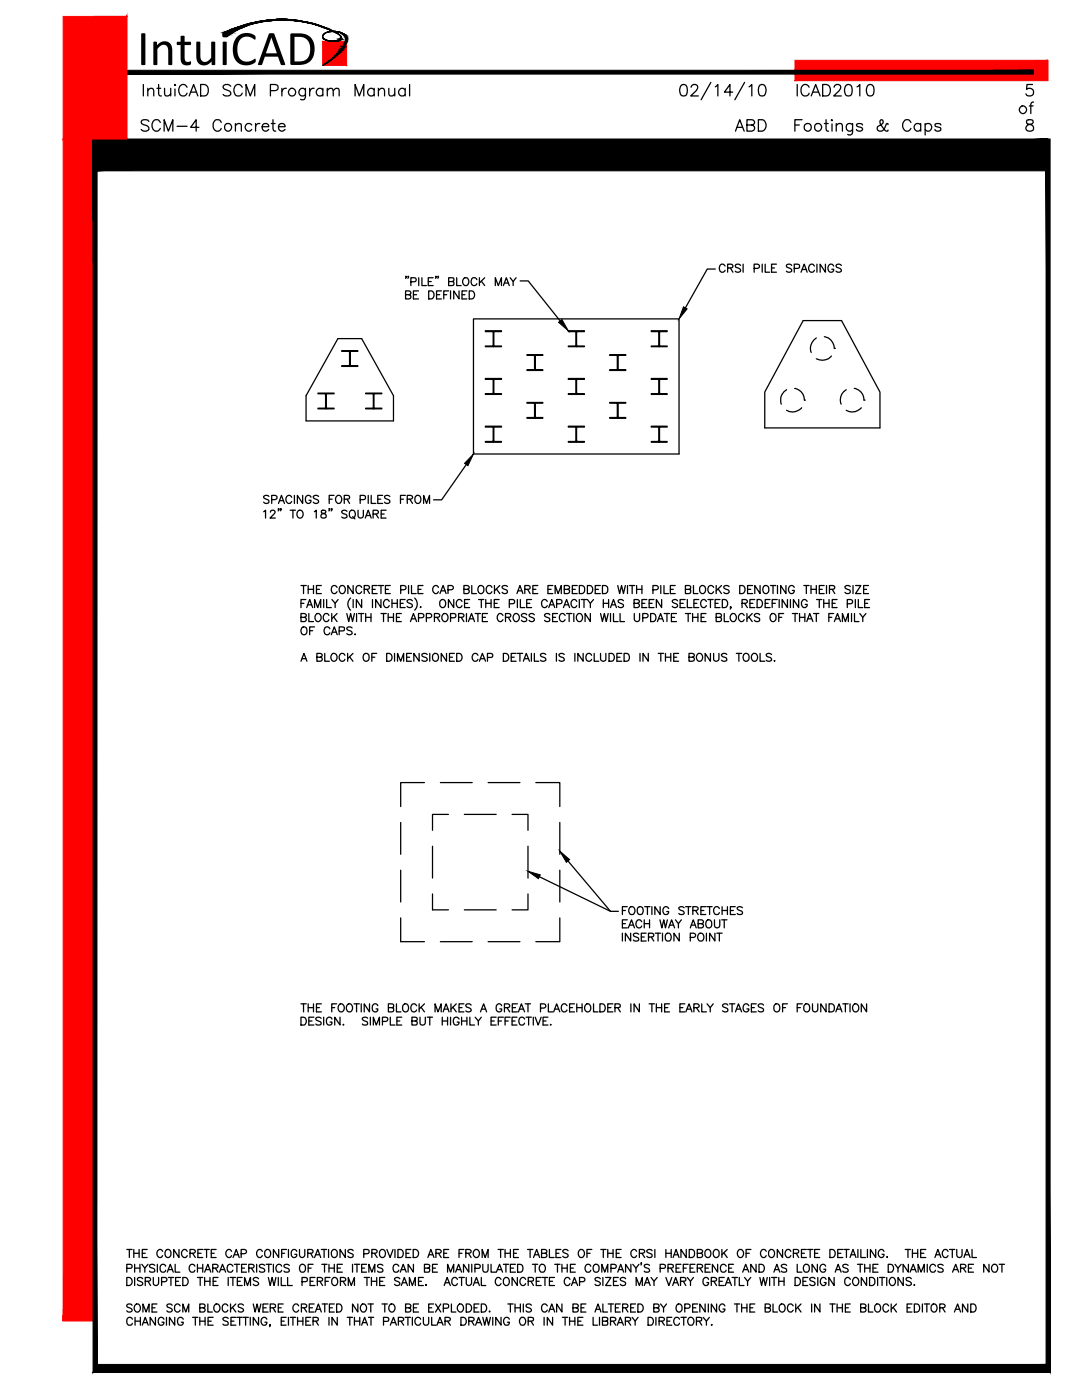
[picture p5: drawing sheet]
<svg xmlns="http://www.w3.org/2000/svg" width="216mm" height="279mm" viewBox="0 0 216 279" stroke-linecap="round" stroke-linejoin="round" font-family="sans-serif">
<defs><g id="words">
<text font-size="10" x="27.3" y="13">IntuiCAD</text>
</g></defs>
<!-- layer: S-SECT-CONC -->
<g fill="none" stroke="#000" stroke-width=".25">
<path d="M63.4 78.5h3.3v.1h-1.4l-.2 .2v2.5l.2 .2h1.4v.1h-3.3v-.1h1.4l.2-.2-.1-2.7h-1.5zM68.2 70h3.2v.1h-1.4l-.1 .2v2.7h1.5v.1h-3.2v-.1h1.3l.3-.2-.1-2.6-1.5-.1zM73 78.5h3.2v.1h-1.4l-.2 .2v2.5l.2 .2h1.4v.1h-3.2v-.1h1.3l.2-.2v-2.7h-1.5zM96.8 66h3.3v.2h-1.4l-.2 .2 .1 2.6 1.5 .1v.1h-3.3v-.1h1.4l.2-.3v-2.4l-.2-.2h-1.4zM96.8 75.5h3.3v.2h-1.4l-.2 .2 .1 2.6 1.5 .1v.1h-3.3v-.1h1.4l.2-.2v-2.5l-.2-.2h-1.4zM105.1 70.8h3.2v.1h-1.3l-.2 .2v2.7h1.5v.1h-3.2v-.1h1.4l.2-.2-.1-2.6-1.5-.1zM113.4 66h3.2v.2h-1.3l-.3 .2v2.4l.3 .3h1.3v.1h-3.2v-.1h1.4l.1-.3v-2.6h-1.5zM113.4 75.5h3.2v.2h-1.3l-.3 .2v2.5l.3 .2h1.3v.1h-3.2v-.1h1.4l.1-.2v-2.7h-1.5zM121.7 70.8h3.2v.1h-1.4l-.2 .2 .1 2.7h1.5v.1h-3.2v-.1h1.3l.2-.2-.1-2.6-1.4-.1zM129.9 66h3.2v.2h-1.3l-.2 .2v2.6l1.5 .1v.1h-3.2v-.1h1.4l.2-.3v-2.4l-.2-.2h-1.4zM129.9 75.5h3.2v.2h-1.3l-.2 .2v2.6l1.5 .1v.1h-3.2v-.1h1.4l.2-.2v-2.5l-.2-.2h-1.4zM157 77.8a2.3 2.3 0 0 0-1.1 2.9"/>
<path d="M158.6 77.5a2.28 2.28 0 0 1 1.9 2.4M160.5 79.9h.1M162.9 67.5a2.37 2.37 0 0 0-1 2.8M164.5 67.2a2.36 2.36 0 0 1 2 2.3M165.9 71a2.41 2.41 0 0 1-3 .6M166.5 69.5h.1M168.9 77.8a2.34 2.34 0 0 0-1.1 2.9M170.5 77.5a2.28 2.28 0 0 1 1.9 2.4M172.4 79.9h.1M96.8 85.1h3.3v.1h-1.4l-.2 .2 .1 2.6 1.5 .1v.1h-3.3v-.1h1.4l.2-.2v-2.5l-.2-.2h-1.4zM105.1 80.3h3.2v.1h-1.3l-.2 .3v2.6h1.5v.2h-3.2v-.2h1.4l.2-.1-.1-2.7-1.5-.1zM113.4 85.1h3.2v.1h-1.3l-.3 .2v2.5l.3 .2h1.3v.1h-3.2v-.1h1.4l.1-.2v-2.6l-1.5-.1z"/>
<path d="M121.7 80.3h3.2v.1h-1.4l-.2 .3 .1 2.6h1.5v.2h-3.2v-.2h1.3l.2-.1-.1-2.7-1.4-.1zM129.9 85.1h3.2v.1h-1.3l-.2 .2v2.6l1.5 .1v.1h-3.2v-.1h1.4l.2-.2v-2.5l-.2-.2h-1.4zM160 81.4a2.37 2.37 0 0 1-3 .5M171.9 81.4a2.34 2.34 0 0 1-3 .5"/>
</g>
<!-- layer: S-CONC-BEAM -->
<path d="M67.4 67.6h4.8l6.3 11.4v5h-17.4v-5zM94.5 63.6h41v27h-41zM160.3 64h7.6l7.7 14.2v7.2h-23v-7.2zM86.3 168.9v6.3M86.3 178.4v3.2h3.2M89.5 162.5h-3.2v3.2M92.7 162.5h6.3M102.2 162.5h3.2v3.2M105.4 178.4v3.2h-3.2M105.4 168.9v6.3M92.7 181.6h6.3" fill="none" stroke="#000" stroke-width=".25"/>
<!-- layer: S-TEXT -->
<g fill="none" stroke="#000" stroke-width=".25">
<path d="M80.9 58.8l.9-.1 .2-.4-.4-.2h-.7v1.6h.7l.3-.2 .1-.4-.4-.3M81.1 55.2h-.2h.2l-.2 .4M81.5 55.2h-.1h.1l-.1 .4M82 56.2h.7a.4 .4 0 0 0 .4-.4 .4 .4 0 0 0-.4-.4h-.7v1.6M82.5 58.8h.6M83.5 58.1h-1v1.6h1M83.6 55.4v1.6M84.2 55.4v1.6h.9M85.5 56.2h.5M85.5 58.1h.5a.85 .85 0 0 1 .6 .8 .85 .85 0 0 1-.6 .8h-.5zM86.4 55.4h-.9v1.6h.9M87 55.2h-.1h.1l-.1 .4"/>
<path d="M87.1 58.8h.6M87.5 55.2h-.1h.1l-.1 .4M88.1 58.1h-1v1.6h1M88.5 58.8h.6M89.5 56.2l1-.1v-.5l-1-.2v1.6l1-.1v-.6l-.3-.1M89.5 58.1h-1v1.6M89.9 58.1v1.6M91.1 55.4v1.6h.9M91.6 58.1v1.6l-1.1-1.6v1.6M92.2 58.8h.6M92.5 55.6l.2-.1a.77 .77 0 0 1 .8 .3 .77 .77 0 0 1-.1 1 .59 .59 0 0 1-.7 .2 .59 .59 0 0 1-.4-.6zM93.2 58.1h-1v1.6h1"/>
<path d="M93.6 58.1h.5a.85 .85 0 0 1 .6 .8 .85 .85 0 0 1-.6 .8h-.5zM95.2 55.8a.59 .59 0 0 0-.7-.4 .59 .59 0 0 0-.5 .6v.4a.59 .59 0 0 0 .5 .6 .59 .59 0 0 0 .7-.4M95.7 55.4v1.6M96 56.1l.7 .9M96.7 55.4l-1 1.1M98.8 57v-1.6l.6 1.6 .7-1.6v1.6M100.4 57l.6-1.6 .6 1.6M100.7 56.5h.7M101.8 55.4l.6 .8v.8M103 55.4l-.6 .8M103.8 56.1h1.6l6.4 8M142.7 53.7h-1.6l-4.3 7.7"/>
<path d="M144.7 53.1a.59 .59 0 0 0-.7-.4 .59 .59 0 0 0-.5 .7v.3a.59 .59 0 0 0 .5 .6 .59 .59 0 0 0 .7-.4M145.2 53.5h.7l.3-.1v-.3l-.3-.4h-.7v1.6M145.7 53.5l.5 .8M147.8 53a.59 .59 0 0 0-.6-.3 .59 .59 0 0 0-.5 .4l.1 .3 .8 .3 .2 .4a.73 .73 0 0 1-1.1 0M148.3 52.7v1.6M150.5 53.6l.9-.1 .1-.2v-.4l-.3-.2h-.7v1.6M152.1 52.7v1.6M152.7 52.7v1.6h.9M154 53.5h.5M154.9 52.7h-.9v1.6h.9M158 53a.59 .59 0 0 0-.6-.3 .59 .59 0 0 0-.5 .4l.1 .3 .8 .3 .2 .4a.73 .73 0 0 1-1.1 0M158.5 53.6l.9-.1 .1-.6-.3-.2h-.7v1.6"/>
<path d="M159.8 54.3l.7-1.6 .6 1.6M160.1 53.8h.8M162.5 53.1a.59 .59 0 0 0-.7-.4 .59 .59 0 0 0-.4 .7v.3a.59 .59 0 0 0 .4 .6 .59 .59 0 0 0 .7-.4M163 52.7v1.6M164.7 52.7v1.6l-1.1-1.6v1.6M166.4 53.1a.59 .59 0 0 0-.7-.4 .59 .59 0 0 0-.5 .7v.3a.57 .57 0 0 0 .6 .6 .57 .57 0 0 0 .6-.6h-.4M167.9 53a.59 .59 0 0 0-.6-.3 .59 .59 0 0 0-.5 .4l.1 .3 .8 .3 .2 .4a.73 .73 0 0 1-1.1 0M53.7 99.1a.6 .6 0 0 0-1.1 .1l.3 .3 .6 .3 .2 .4a.65 .65 0 0 1-1.1 0M54.2 99.7l.9-.1 .2-.4-.4-.3h-.7v1.6M55.8 99.9h.7M58.2 99.2a.59 .59 0 0 0-.7-.3 .59 .59 0 0 0-.4 .6v.3a.59 .59 0 0 0 .4 .7 .59 .59 0 0 0 .7-.4M58.7 98.9v1.6"/>
<path d="M60.4 98.9v1.6l-1.1-1.6v1.6M62 99.2a.56 .56 0 0 0-.6-.3 .56 .56 0 0 0-.5 .6 .69 .69 0 0 0 .2 .7 .69 .69 0 0 0 .7 .2l.2-.6h-.3M63.6 99.1a.6 .6 0 0 0-1.1 .1l.1 .2 .9 .4 .1 .4a.65 .65 0 0 1-1.1 0M65.7 99.6h.6M66.7 98.9h-1v1.6M67.1 99.1a.59 .59 0 0 1 .7-.2 .59 .59 0 0 1 .4 .6v.3a.62 .62 0 0 1-.6 .7 .62 .62 0 0 1-.6-.7zM68.7 99.6l.9-.1 .1-.5-.3-.1h-.7v1.6M69.2 99.6l.6 .9M71.9 99.7l.9-.1 .1-.6-.3-.1h-.7v1.6M73.5 98.9v1.6M74.1 98.9v1.6h.9M75.4 99.6h.6"/>
<path d="M76.4 98.9h-1v1.6h1M77.8 99.1a.6 .6 0 0 0-1.1 .1l.2 .3 .8 .3 .1 .4a.65 .65 0 0 1-1.1 0M79.9 99.6h.6M80.9 98.9h-1v1.6M81.3 99.6l.9-.1 .1-.3-.4-.3h-.6v1.6M81.8 99.6l.5 .9M82.9 99.1a.59 .59 0 0 1 .7-.2 .59 .59 0 0 1 .4 .6v.3a.6 .6 0 0 1-.6 .7 .6 .6 0 0 1-.6-.7zM93 92.7l-4.9 7.1h-1.6M52.6 102.1l.4-.3v1.6M54 102.2l.3-.4h.3l.3 .3-.1 .3-.9 1h1M55.6 100.5l.6-1.6 .6 1.6M55.7 101.6h-.2h.2l-.2 .4"/>
<path d="M56.1 101.6h-.1h.1l-.1 .4M57.9 101.8h1.1M58.4 101.8v1.6M59.4 102a.59 .59 0 0 1 .7-.2 .59 .59 0 0 1 .4 .6v.4a.61 .61 0 0 1-.6 .6 .61 .61 0 0 1-.6-.6zM60.1 116.9h1M60.6 116.9v1.6M61 119.6h-.9v1.7M61.5 116.9v1.6M61.5 117.6h1.1M62.6 116.9v1.6M62.7 102.1l.4-.3v1.6M63.1 117.6h.6"/>
<path d="M64.1 116.9h-1v1.6h1M64.2 101.9v.4l.4 .2a.45 .45 0 0 1 .5 .4 .45 .45 0 0 1-.4 .5l-.6-.1a.48 .48 0 0 1 .4-.8l.3-.1a.3 .3 0 0 0 .1-.5zM64.6 119.6v1.7M65.2 119.6v1.7h.9M65.8 101.6h-.2h.2l-.2 .4M66.2 101.6h-.1h.1l-.1 .4M66.2 119.6l.7 .8v.9M67.3 117.2a.59 .59 0 0 0-.7-.3 .59 .59 0 0 0-.5 .5v.4a.59 .59 0 0 0 .5 .7 .59 .59 0 0 0 .7-.4M67.5 119.6l-.6 .8M67.8 117.1a.59 .59 0 0 1 .7-.2 .59 .59 0 0 1 .4 .5v.4a.62 .62 0 0 1-.6 .7 .62 .62 0 0 1-.6-.7zM69.2 102a.6 .6 0 0 0-1 .2l.3 .3 .6 .2a.34 .34 0 0 1 0 .6 .72 .72 0 0 1-.9-.1M69.8 102l.3-.2a.78 .78 0 0 1 .8 .8 .78 .78 0 0 1-.8 .8l-.1-.1a1 1 0 0 1-.2-1.3z"/>
<path d="M70 119.4a1.58 1.58 0 0 0 0 2.4M70.4 103.1l.4 .5M70.5 116.9v1.6l-1.1-1.6v1.6M70.5 119.6v1.7M71.4 101.8v1.2a.54 .54 0 0 0 .6 .4 .54 .54 0 0 0 .5-.4v-1.2M72.2 117.2a.59 .59 0 0 0-.7-.3 .59 .59 0 0 0-.5 .5v.4a.59 .59 0 0 0 .5 .7 .59 .59 0 0 0 .7-.4M72.2 119.6v1.7l-1.1-1.7v1.7M72.7 117.6l.9-.1 .1-.3-.4-.3h-.6v1.6M72.9 103.4l.6-1.6 .6 1.6M73.1 102.9h.8M73.2 117.6l.5 .9M74.3 117.6h.6"/>
<path d="M74.3 119.6v1.7M74.5 102.6l.9-.1 .1-.3-.1-.2-.9-.2v1.6M75 102.6l.5 .8M75.3 116.9h-1v1.6h1M75.5 116.9h1M76 119.6v1.7l-1-1.7v1.7M76 116.9v1.6M76.1 102.6h.6M76.9 117.6h.6M77 101.8h-.9v1.6h.9M77.9 116.9h-1v1.6h1M78.2 119.6v1.7"/>
<path d="M79.3 119.6v1.7M80 117.7l.8-.1 .2-.4-.4-.3h-.6v1.6M80.8 119.6h-.9v1.7h.9M81.5 116.9v1.6M82.1 116.9v1.6h.9M82.3 119.9a.59 .59 0 0 0-.6-.3 .59 .59 0 0 0-.5 .4l.1 .2 .9 .4 .1 .4a.65 .65 0 0 1-1.1 0M82.7 119.4a1.67 1.67 0 0 1 0 2.4M83.4 117.6h.6M84.4 116.9h-1v1.6h1M84.5 100.5v-1.6l.6 1.6 .6-1.6v1.6M87.5 117.2a.59 .59 0 0 0-.7-.3 .59 .59 0 0 0-.5 .5v.4a.59 .59 0 0 0 .5 .7 .59 .59 0 0 0 .7-.4M87.8 118.5l.6-1.6 .6 1.6"/>
<path d="M87.9 119.9l.1-.2a.76 .76 0 0 1 .9 .4 .76 .76 0 0 1-.1 .9 .57 .57 0 0 1-.7 .2 .57 .57 0 0 1-.4-.6zM88 117.9h.8M89.4 117.7l.9-.1 .2-.4-.4-.3h-.7v1.6M90.5 119.6v1.7l-1-1.7v1.7M92.6 117.6l.9-.1 .1-.3-.4-.3h-.6v1.6h.6l.3-.2 .1-.4-.4-.3M93.7 119.6h-1v1.7h1M94.1 116.9v1.6h1M95.5 117.1a.59 .59 0 0 1 .7-.2 .59 .59 0 0 1 .3 .5 .69 .69 0 0 1-.1 .8 .69 .69 0 0 1-.7 .2l-.3-.6zM95.5 119.6h1M96 119.6v1.7M96.9 119.6v1.7M98 119.6v1.7"/>
<path d="M98.2 117.2a.59 .59 0 0 0-.7-.3 .59 .59 0 0 0-.5 .5v.4a.59 .59 0 0 0 .5 .7 .59 .59 0 0 0 .7-.4M98.7 116.9v1.6M99 117.5l.7 1M99.6 119.6h-1v1.7h1M99.7 116.9l-1 1M101.2 117.1a.6 .6 0 0 0-1 .1l.3 .3 .6 .2 .1 .5a.65 .65 0 0 1-1 0M103.2 118.5l.5-1.6 .6 1.6M103.2 119.6v1.7M103.4 117.9h.7M103.8 119.6v1.7h.9M104.7 117.6l.9-.1 .1-.5-.3-.1h-.7v1.6M105.3 117.6l.5 .9"/>
<path d="M106.1 119.6h-1v1.7h1M106.3 117.6h.6M107.3 116.9h-1v1.6h1M109.3 117.6h.7M110.3 116.9h-1v1.6h1M110.8 118.5v-1.6l.6 1.6 .6-1.6v1.6M112.6 117.6l.9-.1 .2-.3-.4-.3h-.7v1.6h.7l.3-.2 .1-.4-.4-.3M114.2 117.6h.6M115.2 116.9h-1v1.6h1M115.6 116.9h.5a.87 .87 0 0 1 .6 .8 .87 .87 0 0 1-.6 .8h-.5zM115.6 119.6v1.7M116 119.6h1"/>
<path d="M116.5 119.6v1.7M117.2 116.9h.5a.85 .85 0 0 1 .6 .8 .85 .85 0 0 1-.6 .8h-.5zM117.2 119.6l.6 .8v.9M118.4 119.6l-.6 .8M118.8 117.6h.6M119.8 116.9h-1v1.6h1M120.2 116.9h.6a.87 .87 0 0 1 .5 .8 .87 .87 0 0 1-.5 .8h-.6zM120.4 119.6v1.7M121.4 119.6v1.7M123.3 116.9l.3 1.6 .4-1.6 .4 1.6 .4-1.6M124.4 119.9a.54 .54 0 0 0-.6-.3 .54 .54 0 0 0-.4 .6l.9 .4 .1 .4a.65 .65 0 0 1-1.1 0M125.2 116.9v1.6"/>
<path d="M125.6 116.9h1M126.1 116.9v1.6M127 117.6h1.1M127 116.9v1.6M128.1 116.9v1.6M129.1 119.6h-1v1.7h1M130.3 117.7l.9-.1 .1-.4-.3-.3h-.7v1.6M130.5 119.6h-1v1.7h1M131.9 116.9v1.6M132 119.6v1.7l-1-1.7v1.7M132.5 116.9v1.6h.9M133.8 117.6h.6"/>
<path d="M134.7 116.9h-.9v1.6h.9M135.2 119.9a.59 .59 0 0 0-.6-.3 .59 .59 0 0 0-.5 .4l.1 .2 .9 .4 .1 .4a.65 .65 0 0 1-1.1 0M136.7 119.6h-1v1.7h1M136.8 117.6l.9-.1 .1-.5-.3-.1h-.7v1.6h.7a.43 .43 0 0 0 .3-.5 .43 .43 0 0 0-.3-.4M137.1 119.6v1.7h1M138.4 116.9v1.6h.9M139.4 119.6h-.9v1.7h.9M139.7 117.1a.59 .59 0 0 1 .7-.2 .59 .59 0 0 1 .4 .5v.4a.6 .6 0 0 1-.6 .7 .6 .6 0 0 1-.6-.7zM141.3 119.6h1M141.8 119.6v1.7M142.4 117.2a.59 .59 0 0 0-.7-.3 .59 .59 0 0 0-.4 .5v.4a.59 .59 0 0 0 .4 .7 .59 .59 0 0 0 .7-.4M142.9 116.9v1.6"/>
<path d="M143.3 117.5l.7 1M143.7 119.6h-1v1.7h1M144 116.9l-1.1 1M144.1 119.6h.5a.85 .85 0 0 1 .6 .9 .85 .85 0 0 1-.6 .8h-.5zM145.5 117.1a.6 .6 0 0 0-1.1 .1l.2 .2 .7 .3 .2 .5a.65 .65 0 0 1-1.1 0M147.6 116.9h.5a.85 .85 0 0 1 .6 .8 .85 .85 0 0 1-.6 .8h-.5zM149.2 117.6h.6M150.2 116.9h-1v1.6h1M150.6 119.6h-1v1.7h1M151.1 119.6h.5a.85 .85 0 0 1 .6 .9 .85 .85 0 0 1-.6 .8h-.5zM151.7 116.9v1.6l-1.1-1.6v1.6M152.3 117.1a.59 .59 0 0 1 .7-.2 .59 .59 0 0 1 .4 .5 .69 .69 0 0 1-.1 .8 .69 .69 0 0 1-.8 .2l-.3-.6z"/>
<path d="M153.7 119.6h-1v1.7h1M153.7 116.9h1.1M154.2 116.9v1.6M155.1 119.6h-1v1.7M155.1 116.9v1.6M155.5 119.6v1.7M156.8 116.9v1.6l-1-1.6v1.6M157.1 119.6v1.7l-1-1.7v1.7M157.7 119.6v1.7M158.5 117.2a.59 .59 0 0 0-.7-.3 .59 .59 0 0 0-.5 .5v.4a.58 .58 0 0 0 .6 .7 .58 .58 0 0 0 .6-.7h-.4M159.4 119.6v1.7l-1.1-1.7v1.7M160.4 116.9h1"/>
<path d="M160.9 116.9v1.6M161.8 117.6h1.1M161.8 116.9v1.6M162.9 116.9v1.6M162.9 119.6h1.1M163.5 117.6h.6M163.5 119.6v1.7M164.4 119.6v1.7M164.5 116.9h-1v1.6h1M164.9 116.9v1.6M165.4 119.6v1.7M165.5 117.6l.9-.1 .2-.3-.4-.3h-.7v1.6"/>
<path d="M166.1 117.6l.5 .9M167 119.6h-.9v1.7h.9M169.7 117.1a.6 .6 0 0 0-1.1 .1l.3 .3 .6 .2 .2 .5a.65 .65 0 0 1-1.1 0M170.2 116.9v1.6M170.7 119.6v1.7M170.7 116.9h1.1l-1.1 1.6h1.1M171.3 119.6v1.7h.9M172.3 117.6h.6M173.3 116.9h-1v1.6h1M173.5 119.6h-1v1.7h1M60.1 123.2l.8-.1 .2-.4-.4-.3h-.6v1.7h.6l.3-.2 .1-.4-.4-.3M60.1 132l.5-1.6 .6 1.6"/>
<path d="M60.1 120.4h.5M60.2 125.3a.59 .59 0 0 1 .7-.2 .59 .59 0 0 1 .3 .6 .69 .69 0 0 1-.7 1l-.3-.2-.1-.4zM60.3 131.5h.7M61.2 121.3l.6-1.7 .6 1.7M61.4 120.7h.8M61.6 122.4v1.7h1M61.8 125.9h.6M62.8 121.3v-1.7l.6 1.7 .6-1.7v1.7M62.8 125.1h-1v1.6M63.1 122.5a.8 .8 0 0 1 1 .6 .8 .8 0 0 1-.5 1 .84 .84 0 0 1-.8-.6 .84 .84 0 0 1 .3-1zM63.2 131.2l.9-.1 .2-.3-.2-.3-.9-.1v1.6h.7l.4-.3a.39 .39 0 0 0-.4-.5M64.8 130.4v1.6h.9"/>
<path d="M65.6 122.8a.59 .59 0 0 0-.6-.4 .59 .59 0 0 0-.5 .7 .64 .64 0 0 0 .3 .9 .64 .64 0 0 0 .8-.3M65.8 125.5a.59 .59 0 0 0-.6-.4 .59 .59 0 0 0-.5 .6v.4a.59 .59 0 0 0 .5 .6 .59 .59 0 0 0 .6-.4M66.1 126.7l.6-1.6 .6 1.6M66.2 130.6a.59 .59 0 0 1 .7-.2 .59 .59 0 0 1 .4 .6v.4a.61 .61 0 0 1-.7 .6 .61 .61 0 0 1-.6-.6zM66.2 122.4v1.7M66.3 126.2h.8M66.6 123.1l.7 1M67.3 122.4l-1.1 1.1M67.7 125.9h.9l.1-.7-1-.1v1.6M68.8 130.8a.59 .59 0 0 0-.6-.4 .59 .59 0 0 0-.5 .6v.4a.59 .59 0 0 0 .5 .6 .59 .59 0 0 0 .6-.4M69.2 122.4l.4 1.7 .4-1.7 .3 1.7 .4-1.7M69.4 130.4v1.6"/>
<path d="M69.8 131.1l.6 .9M70.3 125.3a.6 .6 0 0 0-1.1 .2l.3 .3 .6 .2a.34 .34 0 0 1 0 .6 .72 .72 0 0 1-.9-.1M70.4 130.4l-1 1.1M70.8 126.6h.1zM71.1 122.4v1.7M71.5 122.4h1.1M72.1 122.4v1.7M72.6 130.6a.59 .59 0 0 1 .7-.2 .59 .59 0 0 1 .3 .6 .69 .69 0 0 1-.7 1l-.3-.2-.1-.4zM73 122.4v1.7M73 123.2h1M74 122.4v1.7M74.2 131.2h.6"/>
<path d="M75.2 130.4h-1v1.6M76 122.4h1.1M76.5 122.4v1.7M77.2 130.4h.5a.82 .82 0 0 1 .5 .8 .82 .82 0 0 1-.5 .8h-.5zM77.5 123.2h1M77.5 122.4v1.7M77.7 120a.59 .59 0 0 0-.7-.4 .59 .59 0 0 0-.5 .6v.4a.59 .59 0 0 0 .5 .7 .59 .59 0 0 0 .7-.4M78.2 120.4h1.1M78.5 122.4v1.7M78.7 130.4v1.6M79.1 123.2h.6M79.3 132v-1.6l.7 1.6 .5-1.6v1.6"/>
<path d="M79.9 120.4h.6M80.1 122.4h-1v1.7h1M81.1 131.2h.6M81.9 124.1l.6-1.7 .6 1.7M82.1 130.4h-1v1.6h1M82.1 123.5h.8M83.5 123.3l.9-.1 .2-.5-.4-.3h-.7v1.7M83.6 130.4v1.6l-1-1.6v1.6M83.8 121.2h.2zM85.1 123.3l.9-.1 .1-.5-.3-.3h-.7v1.7M85.2 130.6a.6 .6 0 0 0-1 .2l.1 .2 .8 .3a.34 .34 0 0 1 0 .6 .72 .72 0 0 1-.9-.1M85.8 130.4v1.6"/>
<path d="M86.4 130.6a.59 .59 0 0 1 .7-.2 .59 .59 0 0 1 .4 .6v.4a.59 .59 0 0 1-.6 .6 .59 .59 0 0 1-.6-.6zM86.7 123.2l.9-.1 .1-.4-.3-.3h-.7v1.7M87.2 123.2l.5 .9M88.5 122.5a.8 .8 0 0 1 .9 .6 .8 .8 0 0 1-.5 1 .84 .84 0 0 1-.7-.6 .84 .84 0 0 1 .3-1zM89.1 130.4v1.6l-1.1-1.6v1.6M89.7 131.2h.6M89.9 123.3l.9-.1 .1-.6-.3-.2h-.7v1.7M90.7 130.4h-1v1.6h1M91.1 130.4h.5a.82 .82 0 0 1 .6 .8 .82 .82 0 0 1-.6 .8h-.5zM91.5 123.2l.9-.1 .2-.4-.4-.3h-.7v1.7M92 123.2l.6 .9M92.2 120a.59 .59 0 0 0-.7-.4 .59 .59 0 0 0-.5 .6v.4a.59 .59 0 0 0 .5 .7 .59 .59 0 0 0 .7-.4"/>
<path d="M92.7 120.4h.6M93.1 122.4v1.7M93.5 124.1l.6-1.7 .6 1.7M93.7 123.5h.7M94.8 122.4h1.1M95.4 130.8a.59 .59 0 0 0-.7-.4 .59 .59 0 0 0-.5 .6v.4a.59 .59 0 0 0 .5 .6 .59 .59 0 0 0 .7-.4M95.4 122.4v1.7M95.7 132l.6-1.6 .6 1.6M95.9 131.5h.7M96.3 123.2h.6M96.9 120.4h1.1M97.3 122.4h-1v1.7h1"/>
<path d="M97.3 131.2h.6a.4 .4 0 0 0 .4-.4 .4 .4 0 0 0-.4-.4h-.6v1.6M98.6 120.4h.6M100.4 122.8a.59 .59 0 0 0-.7-.4 .59 .59 0 0 0-.5 .7 .64 .64 0 0 0 .3 .9 .64 .64 0 0 0 .9-.3M100.4 130.4h.6a.82 .82 0 0 1 .5 .8 .82 .82 0 0 1-.5 .8h-.6zM100.9 123.2l.9-.1 .1-.4-.4-.3h-.6v1.7M101.4 123.2l.5 .9M101.6 120.5l1-.1 .1-.2-.1-.5-1-.1v1.7M102 131.2h.6M102.7 122.5a.8 .8 0 0 1 1 .6 .8 .8 0 0 1-.5 1 .84 .84 0 0 1-.8-.6 .84 .84 0 0 1 .3-1zM103 130.4h-1v1.6h1M103.2 130.4h1.1M103.7 130.4v1.6"/>
<path d="M104.4 132l.6-1.6 .6 1.6M104.7 131.5h.7M105.1 122.7a.59 .59 0 0 0-.6-.3 .59 .59 0 0 0-.5 .4l.2 .3 .8 .3 .1 .4a.65 .65 0 0 1-1.1 0M105.1 120.4h.6M106 130.4v1.6M106.6 122.7a.59 .59 0 0 0-.5-.3 .59 .59 0 0 0-.5 .4l.1 .3 .8 .3 .1 .4a.65 .65 0 0 1-1 0M106.6 130.4v1.6h.9M108.9 130.6a.59 .59 0 0 0-.6-.2 .59 .59 0 0 0-.4 .4l.1 .2 .7 .3a.34 .34 0 0 1 0 .6 .69 .69 0 0 1-.8-.1M109.2 120a.59 .59 0 0 0-.7-.4 .59 .59 0 0 0-.4 .6v.4a.59 .59 0 0 0 .4 .7 .59 .59 0 0 0 .7-.4M109.5 121.3l.6-1.7 .6 1.7M109.7 122.7a.59 .59 0 0 0-.6-.3 .59 .59 0 0 0-.4 .4l.1 .3 .8 .3 .1 .4a.65 .65 0 0 1-1 0M109.7 120.7h.8"/>
<path d="M110.3 123.2h.6M111 130.4v1.6M111.1 120.5l.9-.1 .1-.6-.4-.2h-.6v1.7M111.2 122.4h-.9v1.7h.9M112.4 121.3l.7-1.7 .6 1.7M112.6 130.6a.6 .6 0 0 0-1.1 .2l.3 .3 .6 .2a.34 .34 0 0 1 0 .6 .72 .72 0 0 1-.9-.1M112.7 120.7h.7M112.8 122.8a.59 .59 0 0 0-.7-.4 .59 .59 0 0 0-.5 .7 .64 .64 0 0 0 .3 .9 .64 .64 0 0 0 .9-.3M113.1 122.4h1M113.6 122.4v1.7M114.5 122.4v1.7M114.7 130.4v1.6"/>
<path d="M115.1 120a.59 .59 0 0 0-.7-.4 .59 .59 0 0 0-.5 .6v.4a.59 .59 0 0 0 .5 .7 .59 .59 0 0 0 .7-.4M115.3 122.5a.8 .8 0 0 1 1 .6 .8 .8 0 0 1-.5 1 .84 .84 0 0 1-.8-.6 .84 .84 0 0 1 .3-1zM116.4 130.4v1.6l-1.1-1.6v1.6M117.8 122.4v1.7l-1.1-1.7v1.7M118.1 130.8a.59 .59 0 0 0-.7-.4 .59 .59 0 0 0-.5 .6v.4a.59 .59 0 0 0 .5 .6 .59 .59 0 0 0 .7-.4M118.6 130.4v1.6h.9M119.8 122.4l.4 1.7 .4-1.7 .4 1.7 .4-1.7M119.8 130.4v1.1l.5 .5a.51 .51 0 0 0 .6-.5v-1.1M120.4 120.4h1M121.5 130.4h.5a.82 .82 0 0 1 .6 .8 .82 .82 0 0 1-.6 .8h-.5zM121.8 121.3l.6-1.7 .6 1.7M121.8 122.4v1.7"/>
<path d="M122 120.7h.8M122.4 122.4v1.7h.9M123.1 131.2h.6M123.7 122.4v1.7h.9M124.1 130.4h-1v1.6h1M124.5 130.4h.6a.84 .84 0 0 1 .5 .8 .84 .84 0 0 1-.5 .8h-.6zM126.5 120.4l.9-.1 .2-.4-.4-.3h-.7v1.7h.7l.3-.2 .1-.4-.4-.3M126.6 122.4v1.2a.53 .53 0 0 0 .5 .5 .53 .53 0 0 0 .5-.5v-1.2M127.7 130.4v1.6M128.1 120.4h.6M128.3 123.3l.8-.1 .2-.5-.4-.3h-.6v1.7M129.4 130.4v1.6l-1.1-1.6v1.6"/>
<path d="M129.5 120.4h.6M129.8 122.4h.6a.88 .88 0 0 1 .5 .8 .88 .88 0 0 1-.5 .9h-.6zM131.2 124.1l.6-1.7 .6 1.7M131.3 130.4h1.1M131.4 123.5h.8M131.9 130.4v1.6M132.5 122.4h1.1M132.8 131.2h1M132.8 130.4v1.6M133.1 122.4v1.7M133.8 130.4v1.6M134 123.2h.6"/>
<path d="M134.4 131.2h.6M135 122.4h-1v1.7h1M135.4 130.4h-1v1.6h1M135.7 120.4h.6M136.8 122.4h1M137.3 122.4v1.7M137.5 131.2l.9-.1 .1-.3-.1-.3-.9-.1v1.6h.7l.3-.3a.39 .39 0 0 0-.3-.5M138.2 123.2h1.1M138.2 122.4v1.7M138.5 120.4h.6M139.1 130.6a.59 .59 0 0 1 .7-.2 .59 .59 0 0 1 .4 .6v.4a.61 .61 0 0 1-.6 .6 .61 .61 0 0 1-.6-.6zM139.3 122.4v1.7"/>
<path d="M139.9 123.2h.6M140.9 122.4h-1v1.7h1M141 120a.59 .59 0 0 0-.7-.4 .59 .59 0 0 0-.5 .6v.4a.59 .59 0 0 0 .5 .7 .59 .59 0 0 0 .7-.4M141.8 130.4v1.6l-1.1-1.6v1.6M142.4 130.4v1.1a.54 .54 0 0 0 .5 .5 .54 .54 0 0 0 .6-.5v-1.1M142.7 120.4h.6M142.9 123.2l.9-.1 .2-.4-.4-.3h-.7v1.7l.9-.1 .2-.5-.4-.3M144.5 122.4v1.7h.9M145 130.6a.6 .6 0 0 0-1 .2l.3 .3 .6 .2 .1 .5a.73 .73 0 0 1-1 0M145.9 121.2h-.2h.2l-.2 .4M146 122.5a.8 .8 0 0 1 1 .6 .8 .8 0 0 1-.5 1 .84 .84 0 0 1-.8-.6 .84 .84 0 0 1 .3-1zM146.9 130.4h1.1"/>
<path d="M147.4 130.4v1.6M148.1 120.4l.9-.1 .1-.4-.4-.3h-.6v1.7M148.4 130.6a.59 .59 0 0 1 .7-.2 .59 .59 0 0 1 .4 .6 .69 .69 0 0 1-.8 1l-.3-.2-.1-.4zM148.5 122.8a.59 .59 0 0 0-.7-.4 .59 .59 0 0 0-.5 .7 .64 .64 0 0 0 .3 .8 .64 .64 0 0 0 .9-.2M148.6 120.4l.5 .9M149 122.4v1.7M149.4 123.1l.7 1M149.6 120.4h.6M150.1 130.6a.59 .59 0 0 1 .7-.2 .59 .59 0 0 1 .4 .6v.4a.61 .61 0 0 1-.7 .6 .61 .61 0 0 1-.6-.6zM150.1 122.4l-1.1 1.1M151.6 122.7a.59 .59 0 0 0-.6-.3 .59 .59 0 0 0-.5 .4l.2 .3 .8 .3a.41 .41 0 0 1-.3 .7h-.3l-.4-.3M151.7 130.4v1.6h.9"/>
<path d="M152.7 120.4h.6M153.8 122.7a.64 .64 0 0 1 .8-.1 .64 .64 0 0 1 .2 .8 .6 .6 0 0 1-.6 .7 .6 .6 0 0 1-.5-.7zM154 130.6a.6 .6 0 0 0-1.1 .2l.1 .2 .8 .3a.34 .34 0 0 1 0 .6 .72 .72 0 0 1-.9-.1M154.1 120.4h.6M154.5 131.9h.1zM155.4 123.2h.6M156.4 122.4h-1v1.7M158.1 122.4h1.1M158.7 122.4v1.7M159.5 123.2h1.1M159.5 122.4v1.7M160.6 122.4v1.7"/>
<path d="M161 124.1l.6-1.7 .6 1.7M161.1 120a.59 .59 0 0 0-.7-.4 .59 .59 0 0 0-.5 .6v.4a.58 .58 0 0 0 .6 .7 .58 .58 0 0 0 .6-.7h-.4M161.2 123.5h.8M162.3 122.4h1.1M162.9 122.4v1.7M164.4 120.4h1M165.4 123.2h.6M166.1 120.4h.6M166.4 122.4h-1v1.7M166.5 124.1l.6-1.7 .6 1.7M166.7 123.5h.8M168.1 124.1v-1.7l.6 1.7 .6-1.7v1.7"/>
<path d="M169.1 120.5l.9-.1 .1-.5-.4-.3h-.6v1.7M169.9 122.4v1.7M170.5 122.4v1.7h.9M171.6 122.4l.6 .8v.9M172.5 120.4h.6M172.8 122.4l-.6 .8M107.6 175l14.2 6.9M113.3 171.8l8.5 10.1h1.6M124.2 181.7h.6M124.2 184.3h.6M124.2 186.2v1.6M125.2 180.9h-1v1.6"/>
<path d="M125.2 183.6h-1v1.6h1M125.4 185.2l.6-1.6 .6 1.6M125.6 181.2a.59 .59 0 0 1 .7-.2 .59 .59 0 0 1 .4 .5v.4a.61 .61 0 0 1-.6 .6 .61 .61 0 0 1-.6-.6zM125.6 184.6h.8M125.8 186.2v1.6l-1-1.6v1.6M127.3 181.2a.59 .59 0 0 1 .6-.2 .59 .59 0 0 1 .4 .5v.4a.59 .59 0 0 1-.6 .6 .59 .59 0 0 1-.5-.6zM127.5 186.5a.6 .6 0 0 0-1.1 .1l.1 .2 .8 .3 .2 .3-.2 .4h-.8l-.1-.2M128 187h.6M128 184a.59 .59 0 0 0-.6-.4 .59 .59 0 0 0-.5 .6v.4a.59 .59 0 0 0 .5 .6 .59 .59 0 0 0 .6-.4M128.6 184.3h1M128.6 183.6v1.6M128.6 180.9h1.1"/>
<path d="M128.9 186.2h-.9v1.6h.9M129.2 180.9v1.6M129.4 187l.9-.1 .2-.4-.4-.3h-.7v1.6M129.6 183.6v1.6M129.9 187l.6 .8M130.1 180.9v1.6M130.8 186.2h1M131.3 186.2v1.6M131.7 183.6l.4 1.6 .3-1.6 .4 1.6 .4-1.6M131.7 180.9v1.6l-1-1.6v1.6M132.2 186.2v1.6M132.9 186.5l.3-.3a.78 .78 0 0 1 .8 .8 .78 .78 0 0 1-.8 .8h-.2a1.08 1.08 0 0 1-.1-1.3z"/>
<path d="M133.4 181.3a.59 .59 0 0 0-.6-.4 .59 .59 0 0 0-.5 .6v.4a.57 .57 0 0 0 .5 .6 .57 .57 0 0 0 .6-.6h-.4M133.4 185.2l.6-1.6 .6 1.6M133.6 184.6h.8M134.8 183.6l.6 .7v.9M135.5 186.2v1.6l-1-1.6v1.6M136 183.6l-.6 .7M136.5 181.2a.6 .6 0 0 0-1 .1l.2 .3 .6 .2 .2 .3-.2 .4h-.5l-.3-.2M136.8 180.9h1.1M137.4 180.9v1.6M137.7 185.2l.6-1.6 .6 1.6M137.7 187.1l.9-.1 .2-.5-.4-.3h-.7v1.6M138 184.6h.7"/>
<path d="M138.2 181.7l.9-.1 .2-.2-.1-.3-1-.2v1.6M138.8 181.7l.5 .8M139.3 184.3h.9l.2-.4-.4-.3h-.7v1.6h.7l.3-.2 .1-.4-.4-.3M139.4 186.5a.59 .59 0 0 1 .7-.2 .59 .59 0 0 1 .3 .5v.4a.61 .61 0 0 1-.6 .6 .61 .61 0 0 1-.6-.6zM139.9 181.7h.5M140.8 180.9h-.9v1.6h.9M141 183.8l.1-.1a.8 .8 0 0 1 1 .5 .8 .8 0 0 1-.5 1 .84 .84 0 0 1-.7-.5 .84 .84 0 0 1 .1-.9zM141 186.2v1.6M141 180.9h1.1M141.6 180.9v1.6M142.6 183.6v1.1a.53 .53 0 0 0 .5 .5 .53 .53 0 0 0 .5-.5v-1.1M142.6 186.2v1.6l-1-1.6v1.6"/>
<path d="M143 186.2h1.1M143.5 181.3a.59 .59 0 0 0-.6-.4 .59 .59 0 0 0-.5 .6v.4a.59 .59 0 0 0 .5 .6 .59 .59 0 0 0 .6-.4M143.5 186.2v1.6M144 183.6h1.1M144.1 181.7h1M144.1 180.9v1.6M144.5 183.6v1.6M145.1 180.9v1.6M145.7 181.7h.6M146.7 180.9h-1v1.6h1M148.2 181.2a.6 .6 0 0 0-1.1 .1l.3 .3 .6 .2 .2 .3-.2 .4h-.5l-.4-.2M60.1 203h.5a.82 .82 0 0 1 .5 .8 .82 .82 0 0 1-.5 .8h-.5z"/>
<path d="M60.1 200.3h1M60.6 200.3v1.6M61.5 200.3v1.6M61.5 201.1h1.1M61.6 203.8h.7M62.6 200.3v1.6M62.6 203h-1v1.6h1M63.1 201.1h.6M64.1 203.2a.6 .6 0 0 0-1.1 .2l.1 .2 .8 .3 .2 .2-.2 .4h-.8l-.1-.1M64.1 200.3h-1v1.6h1M64.6 203v1.6M66.2 201.1h.6"/>
<path d="M66.2 203.4a.56 .56 0 0 0-.6-.4 .56 .56 0 0 0-.5 .6v.4a.55 .55 0 0 0 .6 .6 .55 .55 0 0 0 .5-.6h-.3M67.2 200.3h-1v1.6M67.8 200.4a.8 .8 0 0 1 .9 .6 .8 .8 0 0 1-.5 .9 .84 .84 0 0 1-.8-.6 .84 .84 0 0 1 .4-.9zM67.8 203v1.6l-1-1.6v1.6M68.4 204.5h.2zM69.4 200.4a.8 .8 0 0 1 1 .6 .8 .8 0 0 1-.5 .9 .84 .84 0 0 1-.8-.6 .84 .84 0 0 1 .3-.9zM70.6 200.3h1.1M71.1 200.3v1.6M72.1 200.3v1.6M73.3 203.2a.6 .6 0 0 0-1 .2l.3 .3 .6 .2 .1 .2-.1 .4-.5 .1-.4-.2M73.7 200.3v1.6l-1-1.6v1.6M73.9 203v1.6"/>
<path d="M74.5 204.6v-1.6l.6 1.6 .6-1.6v1.6M75.4 200.7a.57 .57 0 0 0-.7-.4 .57 .57 0 0 0-.4 .7 .7 .7 0 0 0 .7 .9 .46 .46 0 0 0 .4-.5h-.4M76.3 203.8h.9l.2-.3-.1-.4-1-.1v1.6M77.5 201.1l1-.1v-.5l-.3-.2h-.7v1.6h.7l.3-.1v-.5l-.3-.2M77.9 203v1.6h.9M79.1 200.3v1.6h.9M79.2 203.8h.6M80.2 203h-1v1.6h1M80.5 200.6l.1-.2a.78 .78 0 0 1 .9 .4 .78 .78 0 0 1-.1 .9 .59 .59 0 0 1-.7 .2 .59 .59 0 0 1-.4-.5zM82.2 203.8l.9-.1 .2-.2-.1-.4-1-.1v1.6l.9-.1 .2-.4-.4-.3M83.1 200.7a.59 .59 0 0 0-.7-.4 .59 .59 0 0 0-.4 .7v.4a.59 .59 0 0 0 .5 .5 .59 .59 0 0 0 .6-.3M83.6 200.3v1.6"/>
<path d="M83.8 203v1.1a.54 .54 0 0 0 .5 .5 .54 .54 0 0 0 .6-.5v-1.1M84 201l.7 .9M84.7 200.3l-1.1 1.1M85.2 203h1.1M85.8 203v1.6M86.8 201.9v-1.6l.6 1.6 .6-1.6v1.6M88.3 203.8h1M88.3 203v1.6M88.4 201.9l.6-1.6 .6 1.6M88.6 201.4h.8M89.3 203v1.6M89.9 203v1.6"/>
<path d="M90 200.3v1.6M90.4 201l.6 .9M91 200.3l-1 1.1M91.6 203.4a.59 .59 0 0 0-.7-.4 .59 .59 0 0 0-.4 .6v.4a.57 .57 0 0 0 .5 .6 .57 .57 0 0 0 .6-.6h-.4M91.6 201.1h.6M92.1 203v1.6M92.1 203.8h1.1M92.6 200.3h-1v1.6h1M93.2 203v1.6M93.8 203v1.6h.9M94 200.6a.59 .59 0 0 0-.6-.3 .59 .59 0 0 0-.5 .4l.2 .3 .7 .3 .2 .4a.73 .73 0 0 1-1.1 0M94.8 203l.6 .8v.8"/>
<path d="M95.9 201.9l.6-1.6 .6 1.6M96 203l-.6 .8M96.1 201.4h.8M98 203.8h.6M99 203h-1v1.6h1M99.4 203.8h.7M100.1 200.7a.57 .57 0 0 0-.7-.4 .57 .57 0 0 0-.4 .7 .69 .69 0 0 0 .7 .9 .45 .45 0 0 0 .4-.5h-.4M100.4 203h-1v1.6M100.7 201.1h.6l.3-.1 .1-.3-.4-.4h-.6v1.6M100.8 203.8h.6M101.2 201.1l.5 .8M101.8 203h-1v1.6"/>
<path d="M102.2 203.8h.6M102.2 201.1h.7M103.2 203h-1v1.6h1M103.2 200.3h-1v1.6h1M103.4 201.9l.6-1.6 .7 1.6M103.7 201.4h.7M104.7 203.4a.59 .59 0 0 0-.7-.4 .59 .59 0 0 0-.5 .6v.4a.59 .59 0 0 0 .5 .6 .59 .59 0 0 0 .7-.4M104.8 200.3h1.1M105 203h1M105.4 200.3v1.6M105.5 203v1.6M106.4 203v1.6"/>
<path d="M106.8 203l.6 1.6 .6-1.6M107.9 201.2l.8-.1 .2-.2-.1-.4-.3-.2h-.6v1.6M108.4 203.8h.6M109.3 203h-.9v1.6h.9M109.4 200.3v1.6h.9M109.9 204.4v.2zM110.5 201.9l.6-1.6 .6 1.6M110.7 201.4h.7M113.1 200.7a.59 .59 0 0 0-.6-.4 .59 .59 0 0 0-.5 .7v.4a.59 .59 0 0 0 .5 .6 .59 .59 0 0 0 .6-.4M113.7 201.1h.5M114.6 200.3h-.9v1.6h.9M115.1 201.1h1"/>
<path d="M115.1 200.3v1.6M116.1 200.3v1.6M116.8 200.6l.2-.2a.77 .77 0 0 1 .9 .4 .77 .77 0 0 1-.2 .9 .59 .59 0 0 1-.7 .2 .59 .59 0 0 1-.3-.5zM118.4 200.3v1.6h.9M119.7 200.3a.87 .87 0 0 1 1 .5 .87 .87 0 0 1-.2 1.1h-.8zM121.3 201.1h.6M122.3 200.3h-1v1.6h1M122.7 201.1l1-.1v-.5l-.3-.2h-.7v1.6M123.3 201.1l.5 .8M125.9 200.3v1.6M127.6 200.3v1.6l-1.1-1.6v1.6M129.5 200.3h1.1"/>
<path d="M130.1 200.3v1.6M131 201.1h1M131 200.3v1.6M132 200.3v1.6M132.6 201.1h.7M133.6 200.3h-1v1.6h1M135.7 201.1h.6M136.6 200.3h-.9v1.6h.9M136.8 201.9l.7-1.6 .6 1.6M137.1 201.4h.7M138.5 201.1l.9-.1v-.5l-.3-.2h-.6v1.6M139 201.1l.5 .8"/>
<path d="M140 200.3v1.6h1M141.1 200.3l.6 .8v.8M142.3 200.3l-.6 .8M145.2 200.6a.59 .59 0 0 0-.5-.3 .59 .59 0 0 0-.5 .4l.1 .3 .8 .3 .1 .4a.71 .71 0 0 1-1 0M145.6 200.3h1M146.1 200.3v1.6M146.8 201.9l.5-1.6 .7 1.6M147 201.4h.7M149.4 200.7a.59 .59 0 0 0-.7-.4 .59 .59 0 0 0-.4 .7v.4a.57 .57 0 0 0 .6 .6 .57 .57 0 0 0 .5-.6h-.4M149.9 201.1h.6M150.9 200.3h-1v1.6h1M152.3 200.6a.59 .59 0 0 0-.5-.3 .59 .59 0 0 0-.5 .4l.2 .3 .7 .3 .1 .4a.73 .73 0 0 1-1 0"/>
<path d="M154.5 200.6l.2-.2a.78 .78 0 0 1 .9 .4 .78 .78 0 0 1-.1 .9 .59 .59 0 0 1-.7 .2 .59 .59 0 0 1-.4-.5zM156.2 201.1h.5M157.1 200.3h-.9v1.6M159.1 201.1h.6M160.1 200.3h-1v1.6M160.5 200.6l.2-.2a.78 .78 0 0 1 .9 .4 .78 .78 0 0 1-.2 .9l-.3 .2a.81 .81 0 0 1-.7-.4 .81 .81 0 0 1 .1-.9zM162.1 200.3v1.2a.53 .53 0 0 0 .6 .5 .53 .53 0 0 0 .5-.5v-1.2M164.8 200.3v1.6l-1-1.6v1.6M165.4 200.3h.6a.88 .88 0 0 1 .5 .8 .88 .88 0 0 1-.5 .8h-.6zM166.8 201.9l.6-1.6 .6 1.6M167 201.4h.8M168.2 200.3h1"/>
<path d="M168.7 200.3v1.6M169.6 200.3v1.6M170.4 200.4a.8 .8 0 0 1 1 .6 .8 .8 0 0 1-.5 .9 .84 .84 0 0 1-.8-.6 .84 .84 0 0 1 .3-.9zM172.9 200.3v1.6l-1-1.6v1.6M25.3 253.1h.7a.4 .4 0 0 0 .4-.4 .4 .4 0 0 0-.4-.4h-.7v1.6M25.3 254.9h.5a.85 .85 0 0 1 .6 .8 .85 .85 0 0 1-.6 .9h-.5zM25.3 249.4h1.1M25.8 249.4v1.6M26.7 249.4v1.6M26.7 250.1h1.1M26.9 252.3v1.6M26.9 254.9v1.7"/>
<path d="M26.9 253.1h1M27.8 249.4v1.6M27.9 252.3v1.6M28.3 252.3l.6 .8v.8M28.4 250.1h.6M28.5 255.2a.65 .65 0 0 0-1.1 0l.1 .3 .8 .4 .2 .4a.65 .65 0 0 1-1.1 0M29 255.7l.9-.1 .1-.4-.3-.3h-.7v1.7M29.4 249.4h-1v1.6h1M29.5 252.3l-.6 .8M29.5 255.7l.5 .9M30.6 254.9v1.2a.53 .53 0 0 0 .5 .5 .53 .53 0 0 0 .6-.5v-1.2M30.9 252.5a.6 .6 0 0 0-1.1 .2l.2 .2 .7 .3 .2 .3-.2 .3h-.7l-.2-.1"/>
<path d="M31.4 252.3v1.6M32.2 255.8l.9-.1 .2-.5-.4-.3h-.7v1.7M32.5 249.7a.59 .59 0 0 0-.7-.3 .59 .59 0 0 0-.5 .6v.3a.59 .59 0 0 0 .5 .7 .59 .59 0 0 0 .7-.4M33 249.6a.57 .57 0 0 1 .7-.2 .57 .57 0 0 1 .4 .6 .69 .69 0 0 1-.1 .7 .69 .69 0 0 1-.8 .2l-.3-.6zM33 252.7a.56 .56 0 0 0-.6-.4 .56 .56 0 0 0-.5 .6v.4a.56 .56 0 0 0 .5 .6 .56 .56 0 0 0 .6-.4M33.4 253.9l.6-1.6 .6 1.6M33.6 253.4h.8M33.6 254.9h1.1M34.1 254.9v1.7M35 252.3v1.6h.9M35 255.7h.6M35.7 249.4v1.6l-1-1.6v1.6"/>
<path d="M36 254.9h-1v1.7h1M36.5 254.9h.5a.85 .85 0 0 1 .6 .8 .85 .85 0 0 1-.6 .9h-.5zM37.4 249.7a.59 .59 0 0 0-.7-.3 .59 .59 0 0 0-.5 .6v.3a.59 .59 0 0 0 .5 .7 .59 .59 0 0 0 .7-.4M37.9 250.1l.9-.1 .2-.3-.4-.3h-.7v1.6M38.4 250.1l.6 .9M38.9 252.7a.59 .59 0 0 0-.7-.4 .59 .59 0 0 0-.5 .6v.4a.59 .59 0 0 0 .5 .6 .59 .59 0 0 0 .7-.4M39.4 253.1h1.1M39.4 252.3v1.6M39.4 254.9h1.1M39.5 250.1h.6M39.9 254.9v1.7M40.5 249.4h-1v1.6h1"/>
<path d="M40.5 252.3v1.6M40.7 249.4h1.1M40.8 253.9l.7-1.6 .6 1.6M40.8 255.7h1.1M40.8 254.9v1.7M41.1 253.4h.8M41.2 249.4v1.6M41.9 254.9v1.7M42.1 250.1h.6M42.4 253.1l.9-.1 .2-.2-.1-.4-1-.1v1.6M42.5 255.7h.6M43 253.1l.5 .8"/>
<path d="M43.1 249.4h-1v1.6h1M43.5 254.9h-1v1.7h1M43.8 253.9l.6-1.6 .6 1.6M44 253.4h.8M45.5 254.9v1.7M45.9 254.9h1.1M46.2 249.7a.59 .59 0 0 0-.6-.3 .59 .59 0 0 0-.5 .6v.3a.59 .59 0 0 0 .4 .7 .59 .59 0 0 0 .7-.4M46.5 252.7a.59 .59 0 0 0-.7-.4 .59 .59 0 0 0-.5 .6v.4a.59 .59 0 0 0 .5 .6 .59 .59 0 0 0 .7-.4M46.5 254.9v1.7M46.5 251l.6-1.6 .6 1.6M46.8 250.4h.7M46.8 252.3h1"/>
<path d="M47.3 252.3v1.6M47.4 255.7h.5M48.1 250.2l.9-.1 .2-.4-.4-.3h-.7v1.6M48.2 253.1h.6M48.3 254.9h-.9v1.7h.9M48.8 256.6v-1.7l.6 1.7 .6-1.7v1.7M49.2 252.3h-1v1.6h1M49.6 253.1l.9-.1 .2-.2-.1-.4-1-.1v1.6M50.2 253.1l.5 .8M51.2 252.3v1.6M51.6 255.2a.59 .59 0 0 0-.6-.3 .59 .59 0 0 0-.5 .4l.2 .3 .7 .3 .2 .4a.65 .65 0 0 1-1.1 0M52.4 249.7a.59 .59 0 0 0-.7-.3 .59 .59 0 0 0-.5 .6v.3a.59 .59 0 0 0 .5 .7 .59 .59 0 0 0 .7-.4"/>
<path d="M52.8 252.5a.59 .59 0 0 0-.6-.2 .59 .59 0 0 0-.4 .4l.1 .2 .7 .3 .2 .3-.2 .3-.5 .1-.3-.2M52.9 249.6l.2-.2a.76 .76 0 0 1 .9 .4 .76 .76 0 0 1-.1 .9 .57 .57 0 0 1-.7 .3 .57 .57 0 0 1-.4-.7zM53.1 252.3h1.1M53.5 254.9l.4 1.7 .4-1.7 .4 1.7 .4-1.7M53.6 252.3v1.6M54.6 252.3v1.6M55.5 254.9v1.7M55.6 249.4v1.6l-1-1.6v1.6M56.1 254.9v1.7h1M56.2 252.7a.59 .59 0 0 0-.7-.4 .59 .59 0 0 0-.4 .6v.4a.59 .59 0 0 0 .4 .6 .59 .59 0 0 0 .7-.4M56.2 250.1h.6M57.2 249.4h-1v1.6"/>
<path d="M57.4 254.9v1.7h.9M57.6 249.4v1.6M57.7 252.5a.6 .6 0 0 0-1 .2l.1 .2 .8 .3 .1 .3-.1 .3h-.8l-.1-.1M59.2 249.7a.56 .56 0 0 0-.6-.3 .56 .56 0 0 0-.5 .6 .69 .69 0 0 0 .1 .7 .69 .69 0 0 0 .8 .2l.2-.6h-.4M59.8 249.4v1.1a.53 .53 0 0 0 .5 .5 .53 .53 0 0 0 .5-.5v-1.1M59.9 252.5a.59 .59 0 0 1 .7-.2 .59 .59 0 0 1 .3 .6v.4a.59 .59 0 0 1-.5 .6 .59 .59 0 0 1-.6-.6zM60.3 255.8l.9-.1 .1-.6-.4-.2h-.6v1.7M61.4 250.1l.9-.1 .2-.3-.4-.3h-.7v1.6M61.5 253.1h.6M61.9 255.7h.6M62 250.1l.5 .9M62.5 252.3h-1v1.6"/>
<path d="M62.8 251l.6-1.6 .6 1.6M62.9 254.9h-1v1.7h1M63 250.4h.7M63.3 255.7l.9-.1 .2-.4-.4-.3h-.7v1.7M63.8 255.7l.6 .9M64.1 249.4h1.1M64.2 252.3h1.1M64.7 249.4v1.6M64.8 252.3v1.6M64.9 255.7h.6M65.6 249.4v1.6M65.6 253.1h1.1"/>
<path d="M65.6 252.3v1.6M65.9 254.9h-1v1.7M66.2 249.6a.57 .57 0 0 1 .7-.2 .57 .57 0 0 1 .4 .6 .69 .69 0 0 1-.1 .7 .69 .69 0 0 1-.8 .2l-.3-.6zM66.3 255.2l.2-.2a.76 .76 0 0 1 .9 .4 .76 .76 0 0 1-.1 .9 .57 .57 0 0 1-.7 .2 .57 .57 0 0 1-.4-.5zM66.7 252.3v1.6M67.3 253.1h.6M67.9 255.7l.9-.1 .2-.4-.4-.3h-.7v1.7M68.3 252.3h-1v1.6h1M68.4 255.7l.6 .9M68.9 249.4v1.6l-1.1-1.6v1.6M69.5 256.6v-1.7l.6 1.7 .6-1.7v1.7M70.3 252.3v1.6"/>
<path d="M70.5 249.6a.59 .59 0 0 0-.6-.3 .59 .59 0 0 0-.5 .4l.1 .2 .9 .4 .1 .4a.65 .65 0 0 1-1.1 0M70.7 252.3h1.1M71.2 252.3v1.6M72.2 253.1h.6M72.6 250.2l.9-.1 .1-.6-.3-.1h-.7v1.6M72.7 254.9h1M73.1 252.3h-.9v1.6h.9M73.2 254.9v1.7M73.6 253.9v-1.6l.6 1.6 .6-1.6v1.6M74.1 255.7h1.1M74.1 254.9v1.7M74.2 250.1l.9-.1 .2-.3-.4-.3h-.7v1.6"/>
<path d="M74.7 250.1l.6 .9M75.2 254.9v1.7M75.8 255.7h.6M75.8 249.6l.2-.2a.76 .76 0 0 1 .9 .4 .76 .76 0 0 1-.1 .9 .57 .57 0 0 1-.7 .3 .57 .57 0 0 1-.4-.7zM76.4 252.5a.6 .6 0 0 0-1.1 .2l.2 .2 .7 .3 .2 .3-.2 .3h-.7l-.2-.1M76.8 254.9h-1v1.7h1M77.2 249.4l.6 1.6 .6-1.6M78.8 249.4v1.6M79.4 249.4h.6a.87 .87 0 0 1 .5 .8 .87 .87 0 0 1-.5 .8h-.6zM79.6 252.7a.59 .59 0 0 0-.7-.4 .59 .59 0 0 0-.5 .6v.4a.59 .59 0 0 0 .5 .6 .59 .59 0 0 0 .7-.4M79.8 255.2a.59 .59 0 0 0-.6-.3 .59 .59 0 0 0-.5 .4l.2 .3 .7 .3 .2 .4a.65 .65 0 0 1-1.1 0M79.9 253.9l.6-1.6 .6 1.6"/>
<path d="M80.1 256.6l.6-1.7 .6 1.7M80.1 253.4h.7M80.3 256h.8M81 250.1h.6M81.7 256.6v-1.7l.6 1.7 .6-1.7v1.7M82 249.4h-1v1.6h1M82.5 249.4h.5a.85 .85 0 0 1 .5 .8 .85 .85 0 0 1-.5 .8h-.5zM82.5 252.3v1.6l-1.1-1.6v1.6M83.5 255.7h.6M84.5 254.9h-1v1.7h1M84.7 253.1l.9-.1 .2-.2-.1-.4-1-.1v1.6l.9-.1 .2-.4-.2-.3h-.2M84.9 256.5h.2z"/>
<path d="M85.4 251l.6-1.6 .6 1.6M85.6 250.4h.7M86.3 253.1h.6M87 250.1l.9-.1 .1-.3-.3-.3h-.7v1.6M87.3 252.3h-1v1.6h1M87.5 250.1l.5 .9M88.5 250.1h.6M88.6 256.6l.6-1.7 .7 1.7M88.8 256h.8M89.3 253.9v-1.6l.6 1.6 .6-1.6v1.6M89.5 249.4h-1v1.6h1M90.9 253.9l.6-1.6 .6 1.6"/>
<path d="M91.1 253.4h.8M91.3 255.3a.57 .57 0 0 0-.7-.4 .57 .57 0 0 0-.4 .7 .68 .68 0 0 0 .1 .7 .68 .68 0 0 0 .7 .2l.3-.3M91.6 250.1h.6M91.6 254.9h1.1M92.1 254.9v1.7M92.6 249.4h-1v1.6M92.9 250.1l.9-.1 .2-.3-.4-.3h-.7v1.6M93 254.9v1.2a.53 .53 0 0 0 .6 .5 .53 .53 0 0 0 .5-.5v-1.2M93.5 250.1l.5 .9M93.5 252.3v1.6l-1-1.6v1.6M94.1 252.3v1.6M94.4 256.6l.7-1.7 .6 1.7"/>
<path d="M94.6 249.6l.2-.2a.75 .75 0 0 1 .8 .4 .75 .75 0 0 1-.1 .9l-.1 .2a.76 .76 0 0 1-.9-.3 .76 .76 0 0 1 .1-1zM94.7 256h.7M94.8 253.1h.6a.4 .4 0 0 0 .4-.4 .4 .4 0 0 0-.4-.4h-.6v1.6M96 254.9v1.7h.9M96.2 251v-1.6l.6 1.6 .6-1.6v1.6M96.3 252.3v1.2a.54 .54 0 0 0 .6 .4 .54 .54 0 0 0 .5-.4v-1.2M98 252.3v1.6h.9M99 253.9l.7-1.6 .6 1.6M99.3 253.4h.8M99.4 249.4h1M99.9 249.4v1.6M100 255.3a.59 .59 0 0 0-.7-.4 .59 .59 0 0 0-.5 .7v.4a.59 .59 0 0 0 .5 .6 .59 .59 0 0 0 .7-.4"/>
<path d="M100.4 252.3h1.1M100.6 255.2l.1-.2a.76 .76 0 0 1 .9 .4 .76 .76 0 0 1-.1 .9 .57 .57 0 0 1-.7 .2 .57 .57 0 0 1-.4-.5zM100.8 250.1h1M100.8 249.4v1.6M101 252.3v1.6M101.8 249.4v1.6M101.8 253.1h.7M102.5 250.1h.6M102.9 252.3h-1.1v1.6h1.1M103.2 254.9v1.7l-1-1.7v1.7M103.3 252.3h.5a.84 .84 0 0 1 .6 .8 .84 .84 0 0 1-.6 .8h-.5zM103.4 249.4h-.9v1.6h.9"/>
<path d="M104.9 255.3a.59 .59 0 0 0-.7-.4 .59 .59 0 0 0-.5 .7v.4a.59 .59 0 0 0 .5 .6 .59 .59 0 0 0 .7-.4M105.3 249.4h1M105.4 255.7l1-.1v-.5l-.3-.2h-.7v1.7M105.8 249.4v1.6M105.9 255.7l.6 .9M106.2 252.3h1.1M106.5 251l.6-1.6 .6 1.6M106.7 250.4h.8M106.8 252.3v1.6M107 255.7h.6M107.8 252.5a.59 .59 0 0 1 .6-.2 .59 .59 0 0 1 .4 .6v.4a.61 .61 0 0 1-.6 .6 .61 .61 0 0 1-.6-.6zM108 254.9h-1v1.7h1"/>
<path d="M108.1 250.1l.9-.1 .1-.3-.4-.3h-.6v1.6h.6l.3-.2 .1-.4-.4-.3M108.2 254.9h1M108.7 254.9v1.7M109.6 249.4v1.6h1M109.6 255.7h.7M110.6 254.9h-1v1.7h1M110.7 252.3h1M110.9 250.1h.6M111.2 252.3v1.6M111.9 249.4h-1v1.6h1M112.1 253.1h1.1M112.1 252.3v1.6"/>
<path d="M113.2 252.3v1.6M113.4 249.6a.59 .59 0 0 0-.6-.3 .59 .59 0 0 0-.5 .4l.1 .2 .9 .4 .1 .4a.65 .65 0 0 1-1.1 0M113.7 255.3a.59 .59 0 0 0-.6-.4 .59 .59 0 0 0-.5 .7v.4a.59 .59 0 0 0 .5 .6 .59 .59 0 0 0 .6-.4M113.8 253.1h.6M114 256.6l.6-1.7 .7 1.7M114.2 256h.8M114.8 252.3h-1v1.6h1M115.6 255.8l.9-.1 .2-.5-.4-.3h-.7v1.7M115.7 249.4a.8 .8 0 0 1 1 .6 .8 .8 0 0 1-.6 1 .84 .84 0 0 1-.7-.6 .84 .84 0 0 1 .3-1zM117.1 250.1h.7M117.9 252.7a.59 .59 0 0 0-.7-.4 .59 .59 0 0 0-.5 .6v.4a.59 .59 0 0 0 .5 .6 .59 .59 0 0 0 .7-.4M118.1 249.4h-1v1.6"/>
<path d="M118.5 252.5a.59 .59 0 0 1 .6-.2 .59 .59 0 0 1 .4 .6v.4a.59 .59 0 0 1-.6 .6 .59 .59 0 0 1-.6-.6zM119.8 255.2a.59 .59 0 0 0-.6-.3 .59 .59 0 0 0-.5 .4l.2 .3 .7 .3 .2 .4a.65 .65 0 0 1-1.1 0M119.9 249.4h1M120.1 253.9v-1.6l.6 1.6 .6-1.6v1.6M120.3 254.9v1.7M120.4 249.4v1.6M120.8 254.9h1.1l-1.1 1.7h1.1M121.3 250.1h1M121.3 249.4v1.6M121.9 253.1h.7a.4 .4 0 0 0 .4-.4 .4 .4 0 0 0-.4-.4h-.7v1.6M122.3 249.4v1.6M122.4 255.7h.6"/>
<path d="M123 250.1h.6M123.3 253.9l.6-1.6 .5 1.6M123.4 254.9h-1v1.7h1M123.5 253.4h.7M123.9 249.4h-.9v1.6h.9M124.8 255.2a.59 .59 0 0 0-.5-.3 .59 .59 0 0 0-.5 .4l.1 .3 .8 .3 .1 .4a.65 .65 0 0 1-1 0M125.9 252.3v1.6l-1.1-1.6v1.6M126.3 252.3l.6 .8v.8M126.9 256.6v-1.7l.7 1.7 .6-1.7v1.7M127 249.7a.59 .59 0 0 0-.6-.3 .59 .59 0 0 0-.5 .6v.3a.59 .59 0 0 0 .4 .7 .59 .59 0 0 0 .7-.4M127.5 252.3l-.6 .8M127.6 250.1l.9-.1 .1-.3-.3-.3h-.7v1.6"/>
<path d="M128 252.1h-.1h.1l-.1 .3M128.1 250.1l.5 .9M128.6 256.6l.5-1.7 .6 1.7M128.8 256h.7M129.6 252.5a.6 .6 0 0 0-1 .2l.1 .2 .7 .3 .2 .3-.2 .3h-.7l-.1-.1M129.9 254.9l.6 .8v.9M130.1 249.6a.59 .59 0 0 0-.6-.3 .59 .59 0 0 0-.4 .4v.2l1 .4v.4a.65 .65 0 0 1-1 0M130.7 249.4v1.6M131.1 254.9l-.6 .8M131.7 253.1h.7a.4 .4 0 0 0 .4-.4 .4 .4 0 0 0-.4-.4h-.7v1.6M132.9 254.9l.6 1.7 .6-1.7M132.9 250.1h1"/>
<path d="M132.9 249.4v1.6M133.3 253.1l.9-.1 .1-.6-1-.1v1.6M133.8 253.1l.6 .8M133.9 249.4v1.6M134.2 256.6l.6-1.7 .6 1.7M134.3 251l.6-1.6 .6 1.6M134.4 256h.8M134.5 250.4h.8M134.9 253.1h.6M135.8 255.7l1-.1v-.5l-.3-.2h-.7v1.7M135.9 252.3h-1v1.6h1M136.3 253.1h.6"/>
<path d="M136.3 255.7l.5 .9M136.9 249.4v1.6l-1-1.6v1.6M137.1 254.9l.7 .8v.9M137.3 252.3h-1v1.6M137.5 249.4h.6a.87 .87 0 0 1 .5 .8 .87 .87 0 0 1-.5 .8h-.6zM137.7 253.1h.6M138.4 254.9l-.6 .8M138.7 252.3h-1v1.6h1M139.1 250.1l.9-.1 .2-.3-.4-.3h-.7v1.6h.7l.3-.2 .1-.4-.4-.3M139.1 253.1l.9-.1 .2-.2-.1-.4-1-.1v1.6M139.6 253.1l.6 .8M140.7 253.1h.6"/>
<path d="M140.8 249.6l.2-.2a.76 .76 0 0 1 .8 .4 .76 .76 0 0 1-.1 .9 .57 .57 0 0 1-.7 .3 .57 .57 0 0 1-.3-.7zM141.4 255.3a.57 .57 0 0 0-.7-.4 .57 .57 0 0 0-.4 .7 .68 .68 0 0 0 .1 .7 .68 .68 0 0 0 .8 .2l.2-.5h-.4M141.7 252.3h-1v1.6h1M141.9 255.7l.9-.1 .2-.4-.4-.3h-.7v1.7M142.4 249.6a.57 .57 0 0 1 .7-.2 .57 .57 0 0 1 .4 .6 .69 .69 0 0 1-.1 .7 .69 .69 0 0 1-.8 .2l-.3-.6zM142.4 255.7l.6 .9M143.2 252.3v1.6l-1.1-1.6v1.6M143.5 255.7h.6M144 249.4v1.6M144.4 250l.7 1M144.5 254.9h-1v1.7h1M144.7 256.6l.6-1.7 .7 1.7"/>
<path d="M144.9 252.7a.59 .59 0 0 0-.7-.4 .59 .59 0 0 0-.5 .6v.4a.59 .59 0 0 0 .5 .6 .59 .59 0 0 0 .7-.4M144.9 256h.8M145.1 249.4l-1.1 1M145.4 253.1h.6M146.1 254.9h1M146.4 252.3h-1v1.6h1M146.6 254.9v1.7M147.4 249.4a.8 .8 0 0 1 1 .6 .8 .8 0 0 1-.5 1 .84 .84 0 0 1-.8-.6 .84 .84 0 0 1 .3-1zM147.5 254.9v1.7h.9M148.2 253.9l.6-1.6 .6 1.6M148.4 253.4h.8M148.6 254.9l.6 .8v.9"/>
<path d="M148.9 250.1h.6M149.8 254.9l-.6 .8M149.8 249.4h-.9v1.6M150.9 252.3v1.6l-1.1-1.6v1.6M151.5 252.3h.5a.82 .82 0 0 1 .5 .8 .82 .82 0 0 1-.5 .8h-.5zM151.6 254.9l.4 1.7 .3-1.7 .4 1.7 .4-1.7M152.9 249.7a.59 .59 0 0 0-.7-.3 .59 .59 0 0 0-.4 .6v.3a.59 .59 0 0 0 .4 .7 .59 .59 0 0 0 .7-.4M153.5 249.6l.2-.2a.76 .76 0 0 1 .8 .4 .76 .76 0 0 1-.1 .9 .57 .57 0 0 1-.7 .3 .57 .57 0 0 1-.3-.7zM153.6 254.9v1.7M154 254.9h1M154.4 253.9l.6-1.6 .6 1.6M154.5 254.9v1.7"/>
<path d="M154.6 253.4h.8M155.4 255.7h1M155.4 254.9v1.7M156.2 249.4v1.6l-1.1-1.6v1.6M156.4 254.9v1.7M157 252.5a.6 .6 0 0 0-1.1 .2l.3 .3 .6 .2 .2 .3-.2 .3-.5 .1-.4-.2M157.8 249.7a.59 .59 0 0 0-.7-.3 .59 .59 0 0 0-.4 .6v.3a.59 .59 0 0 0 .4 .7 .59 .59 0 0 0 .7-.4M158.3 250.1l.9-.1 .1-.5-.3-.1h-.7v1.6M158.7 254.9h.5a.85 .85 0 0 1 .5 .8 .85 .85 0 0 1-.5 .9h-.5zM158.9 250.1l.5 .9M159.1 252.3v1.6h.9M159.9 250.1h.6"/>
<path d="M160.2 255.7h.6M160.4 252.5a.59 .59 0 0 1 .7-.2 .59 .59 0 0 1 .4 .6v.4a.59 .59 0 0 1-.6 .6 .59 .59 0 0 1-.6-.6zM160.9 249.4h-1v1.6h1M161.1 249.4h1.1M161.2 254.9h-1v1.7h1M161.7 249.4v1.6M162.5 250.1h.7M162.6 255.2a.59 .59 0 0 0-.5-.3 .59 .59 0 0 0-.5 .4l.1 .3 .8 .3 .1 .4a.65 .65 0 0 1-1 0M163.1 252.3v1.6l-1.1-1.6v1.6M163.2 254.9v1.7M163.6 249.4h-1.1v1.6h1.1M164.7 252.7a.59 .59 0 0 0-.6-.4 .59 .59 0 0 0-.5 .6v.4a.57 .57 0 0 0 .6 .6 .57 .57 0 0 0 .5-.6h-.3"/>
<path d="M164.8 255.3a.59 .59 0 0 0-.7-.4 .59 .59 0 0 0-.4 .7v.4a.57 .57 0 0 0 .6 .6 .57 .57 0 0 0 .5-.6h-.3M165.6 249.4h.5a.85 .85 0 0 1 .6 .8 .85 .85 0 0 1-.6 .8h-.5zM166.4 254.9v1.7l-1-1.7v1.7M166.7 253.9l.5-1.6 .6 1.6M166.9 253.4h.7M167.2 250.1h.6M168.2 249.4h-1v1.6h1M168.4 249.4h1M168.9 249.4v1.6M169.2 252.5a.6 .6 0 0 0-1 .2l.1 .2 .8 .3 .1 .3-.1 .3h-.8l-.1-.1M169.6 251l.6-1.6 .6 1.6M169.7 255.3a.57 .57 0 0 0-.7-.4 .57 .57 0 0 0-.4 .7 .68 .68 0 0 0 .1 .7 .68 .68 0 0 0 .7 .2l.3-.3"/>
<path d="M169.8 250.4h.8M170.4 255a.8 .8 0 0 1 1 .6 .8 .8 0 0 1-.5 1 .84 .84 0 0 1-.8-.6 .84 .84 0 0 1 .3-1zM171.1 252.3h1.1M171.2 249.4v1.6M171.6 252.3v1.6M171.8 249.4v1.6h.9M172.5 253.1h1.1M172.5 252.3v1.6M172.9 254.9v1.7l-1-1.7v1.7M173.1 249.4v1.6M173.5 254.9h.6a.88 .88 0 0 1 .5 .8 .88 .88 0 0 1-.5 .9h-.6zM173.6 252.3v1.6"/>
<path d="M174.2 253.1h.6M174.7 249.4v1.6l-1-1.6v1.6M175.1 254.9v1.7M175.2 252.3h-1v1.6h1M175.5 254.9h1.1M176 254.9v1.7M176.4 249.7a.59 .59 0 0 0-.7-.3 .59 .59 0 0 0-.5 .6v.3a.58 .58 0 0 0 .6 .7 .58 .58 0 0 0 .6-.7h-.4M176.9 254.9v1.7M177 250.8v.2zM177.2 252.3h.5a.82 .82 0 0 1 .6 .8 .82 .82 0 0 1-.6 .8h-.5zM177.7 255a.8 .8 0 0 1 1 .6 .8 .8 0 0 1-.5 1 .84 .84 0 0 1-.8-.6 .84 .84 0 0 1 .3-1zM178.6 252.3l.6 .8v.8"/>
<path d="M179.8 252.3l-.6 .8M180.2 254.9v1.7l-1-1.7v1.7M180.6 249.4h1.1M181.2 249.4v1.6M181.3 252.3v1.6l-1.1-1.6v1.6M181.6 253.9l.6-1.6 .6 1.6M181.8 255.2a.59 .59 0 0 0-.5-.3 .59 .59 0 0 0-.5 .4l.1 .3 .8 .3 .1 .4a.65 .65 0 0 1-1 0M181.8 253.4h.8M182.1 250.1h1M182.1 249.4v1.6M182.4 256.5h.1zM183.1 249.4v1.6"/>
<path d="M183.2 253.9v-1.6l.6 1.6 .6-1.6v1.6M183.7 250.1h.6M184.7 249.4h-1v1.6h1M185 252.3v1.6M186.5 251l.6-1.6 .6 1.6M186.7 252.7a.59 .59 0 0 0-.7-.4 .59 .59 0 0 0-.5 .6v.4a.59 .59 0 0 0 .5 .6 .59 .59 0 0 0 .7-.4M186.8 250.4h.7M188.2 252.5a.6 .6 0 0 0-1.1 .2l.2 .2 .7 .3 .2 .3-.2 .3h-.7l-.2-.1M189.2 249.7a.59 .59 0 0 0-.7-.3 .59 .59 0 0 0-.5 .6v.3a.59 .59 0 0 0 .5 .7 .59 .59 0 0 0 .7-.4M189.5 249.4h1M190 249.4v1.6M190.1 253.9l.6-1.6 .6 1.6"/>
<path d="M190.3 253.4h.8M190.9 249.4v1.1a.53 .53 0 0 0 .5 .5 .53 .53 0 0 0 .6-.5v-1.1M191.7 253.1l.9-.1 .1-.2-.1-.4-.9-.1v1.6M192.2 253.1l.5 .8M192.3 251l.6-1.6 .7 1.6M192.6 250.4h.7M193.2 253.1h.7M194 249.4v1.6h.8M194.3 252.3h-1.1v1.6h1.1M197.3 252.3v1.6l-1-1.6v1.6M198 252.5a.59 .59 0 0 1 .7-.2 .59 .59 0 0 1 .4 .6v.4a.61 .61 0 0 1-.6 .6 .61 .61 0 0 1-.6-.6zM199.4 252.3h1"/>
<path d="M199.9 252.3v1.6M26.4 260.5a.65 .65 0 0 0-1.1 0v.3l.9 .4 .2 .4a.65 .65 0 0 1-1.1 0M26.4 263.3a.56 .56 0 0 0-.6-.4 .56 .56 0 0 0-.5 .6v.4a.56 .56 0 0 0 .5 .6 .56 .56 0 0 0 .6-.4M27 262.9v1.6M27 263.7h1M27.1 260.3a.8 .8 0 0 1 .9 .6 .8 .8 0 0 1-.5 .9 .84 .84 0 0 1-.7-.5 .84 .84 0 0 1 .3-1zM28 262.9v1.6M28.4 264.5l.6-1.6 .6 1.6M28.5 261.8v-1.6l.7 1.6 .5-1.6v1.6M28.6 264h.8M30.3 261h.6M31 262.9v1.6l-1-1.6v1.6"/>
<path d="M31.3 260.2h-1v1.6h1M32.7 263.3a.59 .59 0 0 0-.7-.4 .59 .59 0 0 0-.4 .6v.4a.57 .57 0 0 0 .5 .6 .57 .57 0 0 0 .6-.6h-.4M33.2 262.9v1.6M34.4 260.5a.59 .59 0 0 0-.6-.3 .59 .59 0 0 0-.5 .4l.1 .3 .8 .3 .2 .4a.65 .65 0 0 1-1.1 0M34.9 262.9v1.6l-1.1-1.6v1.6M35.9 260.6a.57 .57 0 0 0-.6-.4 .57 .57 0 0 0-.5 .7 .68 .68 0 0 0 .2 .7 .68 .68 0 0 0 .7 .2l.2-.3M36.5 261.8v-1.6l.6 1.6 .6-1.6v1.6M36.6 263.3a.59 .59 0 0 0-.7-.4 .59 .59 0 0 0-.5 .6v.4a.57 .57 0 0 0 .6 .6 .57 .57 0 0 0 .6-.6h-.4M38.4 262.9h1.1M39 262.9v1.6M39.9 261l.9-.1 .1-.4-.4-.3h-.6v1.6h.9l.1-.5-.4-.3M39.9 263.7h1"/>
<path d="M39.9 262.9v1.6M40.9 262.9v1.6M41.5 260.2v1.6h.9M41.5 263.7h.6M42.5 262.9h-1v1.6h1M43 260.3a.8 .8 0 0 1 .9 .6 .8 .8 0 0 1-.5 .9 .84 .84 0 0 1-.8-.5 .84 .84 0 0 1 .4-1zM45.5 260.6a.57 .57 0 0 0-.7-.4 .57 .57 0 0 0-.4 .7 .68 .68 0 0 0 .1 .7 .68 .68 0 0 0 .7 .2l.3-.3M45.5 263.1a.6 .6 0 0 0-1 .2l.3 .3 .6 .2 .1 .2-.1 .4-.5 .1-.4-.2M46 260.2v1.6M46.1 263.7h.6M46.4 260.9l.7 .9M47.1 262.9h-1v1.6h1"/>
<path d="M47.1 260.2l-1.1 1.1M47.3 262.9h1M47.8 262.9v1.6M48.5 262.9h1.1M48.6 260.5a.65 .65 0 0 0-1.1 0l.1 .3 .8 .4 .2 .4a.65 .65 0 0 1-1.1 0M49 262.9v1.6M49.9 262.9v1.6M50.5 260.2l.4 1.6 .4-1.6 .4 1.6 .4-1.6M51.6 262.9v1.6l-1.1-1.6v1.6M52.5 261h.6M53.2 263.3a.59 .59 0 0 0-.6-.4 .59 .59 0 0 0-.5 .6v.4a.57 .57 0 0 0 .6 .6 .57 .57 0 0 0 .5-.6h-.3M53.5 260.2h-1v1.6h1"/>
<path d="M53.9 261l1-.1v-.5l-.3-.2h-.7v1.6M53.9 264.4h-.1h.1l-.1 .4M54.5 261l.5 .8M55.5 261h.6M56.1 263.7h.6M56.5 260.2h-1v1.6h1M57.1 262.9h-1v1.6h1M57.6 262.9v1.6M57.9 262.9h1.1M58.4 262.9v1.6M59.4 263.7h1M59.4 262.9v1.6"/>
<path d="M59.6 260.6a.59 .59 0 0 0-.7-.4 .59 .59 0 0 0-.5 .7v.4a.59 .59 0 0 0 .5 .5 .59 .59 0 0 0 .7-.3M60.1 261l.9-.1 .2-.4-.4-.3h-.7v1.6M60.4 262.9v1.6M60.6 261l.6 .8M61 263.7h.6M61.7 261h.6M62 262.9h-1v1.6h1M62.5 263.7l.9-.1 .1-.2-.1-.4-.9-.1v1.6M62.7 260.2h-1v1.6h1M62.9 261.8l.6-1.6 .6 1.6M63 263.7l.5 .8M63.1 261.3h.8"/>
<path d="M64.3 260.2h1M64.8 260.2v1.6M65.6 262.9v1.6M65.7 261h.6M66.7 260.2h-1v1.6h1M67.2 260.2h.5a.85 .85 0 0 1 .5 .8 .85 .85 0 0 1-.5 .8h-.5zM67.3 262.9v1.6l-1.1-1.6v1.6M69.3 262.9h1M69.8 262.9v1.6M70.7 263.7h1.1M70.7 262.9v1.6M71.4 260.2v1.6l-1.1-1.6v1.6"/>
<path d="M71.8 262.9v1.6M72.2 264.5l.6-1.6 .5 1.6M72.2 260.3a.8 .8 0 0 1 1 .6 .8 .8 0 0 1-.5 .9 .84 .84 0 0 1-.8-.5 .84 .84 0 0 1 .3-1zM72.4 264h.7M73.4 260.2h1.1M73.5 262.9h1.1M74 260.2v1.6M74 262.9v1.6M76.2 260.2h1.1M76.5 263.7h1l.1-.3-.1-.4-1-.1v1.6M76.8 260.2v1.6M77.9 260.3a.8 .8 0 0 1 .9 .6 .8 .8 0 0 1-.5 .9 .84 .84 0 0 1-.7-.5 .84 .84 0 0 1 .3-1z"/>
<path d="M77.9 264.5l.6-1.6 .6 1.6M78.1 264h.8M79.5 263.7l.9-.1 .1-.2v-.4l-1-.1v1.6M80 263.7l.5 .8M80.8 262.9h1.1M80.9 261l.9-.1 .2-.4-.4-.3h-.7v1.6h.7l.3-.1 .1-.4-.4-.3M81.4 262.9v1.6M82.3 262.9v1.6M82.5 261h.6M83.5 260.2h-1v1.6h1M83.9 263.3a.59 .59 0 0 0-.6-.4 .59 .59 0 0 0-.5 .6v.4a.59 .59 0 0 0 .5 .6 .59 .59 0 0 0 .6-.4M84.5 262.9v1.1a.54 .54 0 0 0 .5 .5 .54 .54 0 0 0 .5-.5v-1.1"/>
<path d="M85.5 261h.6M86.1 262.9v1.6h.9M86.5 260.2h-1v1.6h1M86.9 260.2l1.1 1.6M87.2 264.5l.6-1.6 .6 1.6M87.4 264h.8M88 260.2l-1.1 1.6M88.5 261.1l.9-.1 .1-.6-.4-.2h-.6v1.6M88.8 263.7l.9-.1 .2-.2-.1-.4-1-.1v1.6M89.3 263.7l.6 .8M90.1 260.2v1.6h.9M91.4 260.5l.2-.2a.75 .75 0 0 1 .9 .4 .75 .75 0 0 1-.2 .9l-.1 .2a.76 .76 0 0 1-.9-.4 .76 .76 0 0 1 .1-.9z"/>
<path d="M92 262.9h.5a.82 .82 0 0 1 .6 .8 .82 .82 0 0 1-.6 .8h-.5zM93 260.2h.5a.85 .85 0 0 1 .6 .8 .85 .85 0 0 1-.6 .8h-.5zM93.5 263.7l.9-.1 .2-.2-.1-.4-1-.1v1.6M94.1 263.7l.5 .8M94.6 261h.6M94.9 264.5l.6-1.6 .6 1.6M95.2 264h.7M95.6 260.2h-1v1.6h1M96 260.2h.5a.85 .85 0 0 1 .6 .8 .85 .85 0 0 1-.6 .8h-.5zM96.3 262.9l.4 1.6 .4-1.6 .4 1.6 .4-1.6M97.7 261.7v.1zM98.3 262.9v1.6"/>
<path d="M100 262.9v1.6l-1.1-1.6v1.6M101.3 260.2h1.1M101.6 263.3a.59 .59 0 0 0-.6-.4 .59 .59 0 0 0-.5 .6v.4a.57 .57 0 0 0 .6 .6 .57 .57 0 0 0 .5-.6h-.4M101.8 260.2v1.6M102.8 261h1M102.8 260.2v1.6M103.8 263.1a.59 .59 0 0 1 .7-.2 .59 .59 0 0 1 .4 .6v.4a.61 .61 0 0 1-.6 .6 .61 .61 0 0 1-.6-.6zM103.8 260.2v1.6M104.4 260.2v1.6M105.4 263.7l.9-.1 .1-.6-1-.1v1.6M105.9 263.7l.6 .8M106 260.5a.54 .54 0 0 0-.6-.3 .54 .54 0 0 0-.4 .6l.9 .4 .1 .4a.65 .65 0 0 1-1 0"/>
<path d="M108.6 262.9v1.6M109.2 260.6a.59 .59 0 0 0-.7-.4 .59 .59 0 0 0-.4 .7v.4a.59 .59 0 0 0 .4 .5 .59 .59 0 0 0 .7-.3M109.5 261.8l.6-1.6 .6 1.6M109.7 261.3h.8M110.3 262.9v1.6l-1.1-1.6v1.6M112.1 260.2v1.6l-1-1.6v1.6M112.2 262.9h1.1M112.8 262.9v1.6M113.7 263.7h1M113.7 262.9v1.6M114.3 261l1-.1 .1-.4-.4-.3h-.7v1.6h1l.1-.5-.4-.3M114.7 262.9v1.6"/>
<path d="M115.3 263.7h.6M115.9 261h.6M116.3 262.9h-1v1.6h1M116.9 260.2h-1v1.6h1M118.3 262.9v1.6h.9M118.7 261.8l.6-1.6 .6 1.6M118.9 261.3h.8M119.6 262.9v1.6M120.2 263.7l.9-.1 .1-.6-1-.1v1.6l1-.2v-.5l-.3-.1M120.3 260.2v1.6h.9M121.4 260.2h1M121.8 263.7l.9-.1 .2-.2-.1-.4-1-.1v1.6"/>
<path d="M121.9 260.2v1.6M122.3 263.7l.6 .8M122.8 261h.6M123.2 264.5l.6-1.6 .6 1.6M123.4 264h.7M123.8 260.2h-1v1.6h1M124.2 261l1-.1 .1-.4-.4-.3h-.7v1.6M124.8 263.7l.9-.1 .1-.2v-.4l-1-.1v1.6M124.8 261l.5 .8M125.3 263.7l.5 .8M125.8 261h.6M126.1 262.9l.6 .8v.8"/>
<path d="M126.8 260.2h-1v1.6h1M127.3 260.2h.5a.85 .85 0 0 1 .6 .8 .85 .85 0 0 1-.6 .8h-.5zM127.3 262.9l-.6 .8M129.3 262.9h.5a.82 .82 0 0 1 .6 .8 .82 .82 0 0 1-.6 .8h-.5zM130.5 261l.8-.1 .2-.4-.4-.3h-.6v1.6h.6l.3-.1 .1-.4-.4-.3M130.9 262.9v1.6M131.5 263.7l.9-.1 .2-.2-.1-.4-1-.1v1.6M131.8 260.2l.6 .8v.8M132 263.7l.6 .8M133 260.2l-.6 .8M133.1 263.7h.6M134.1 262.9h-1v1.6h1"/>
<path d="M135.2 260.3a.8 .8 0 0 1 1 .6 .8 .8 0 0 1-.5 .9 .84 .84 0 0 1-.8-.5 .84 .84 0 0 1 .3-1zM135.6 263.3a.59 .59 0 0 0-.7-.4 .59 .59 0 0 0-.5 .6v.4a.59 .59 0 0 0 .5 .6 .59 .59 0 0 0 .7-.4M135.9 262.9h1M136.4 262.9v1.6M136.6 261.1l.9-.1 .2-.5-.4-.3h-.7v1.6M137.4 263.1a.59 .59 0 0 1 .7-.2 .59 .59 0 0 1 .4 .6v.4a.61 .61 0 0 1-.7 .6 .61 .61 0 0 1-.6-.6zM138.2 261h.6M139 263.7l.9-.1 .1-.6-1-.1v1.6M139.2 260.2h-1v1.6h1M139.5 263.7l.5 .8M140.3 262.9l.7 .8v.8M140.7 260.2v1.6l-1.1-1.6v1.6"/>
<path d="M141.3 260.2v1.6M141.5 262.9l-.5 .8M141.9 264.4h.2zM143 260.2v1.6l-1.1-1.6v1.6M144.6 260.6a.59 .59 0 0 0-.6-.4 .59 .59 0 0 0-.5 .7v.4a.57 .57 0 0 0 .6 .6 .57 .57 0 0 0 .5-.6h-.3M146.5 260.2h1.1M147.1 260.2v1.6M148 261h1M148 260.2v1.6M149 260.2v1.6M149.6 261h.6M150.6 260.2h-1v1.6h1"/>
<path d="M152.7 261l.9-.1 .1-.4-.3-.3h-.7v1.6h.7l.3-.1v-.4l-.3-.3M154.2 260.2v1.6h.9M155.6 260.5l.2-.2a.76 .76 0 0 1 .9 .4 .76 .76 0 0 1-.2 .9 .57 .57 0 0 1-.6 .2 .57 .57 0 0 1-.4-.5zM158.3 260.6a.59 .59 0 0 0-.7-.4 .59 .59 0 0 0-.5 .7v.4a.59 .59 0 0 0 .5 .5 .59 .59 0 0 0 .7-.3M158.8 260.2v1.6M159.2 260.9l.6 .9M159.8 260.2l-1 1.1M162 260.2v1.6M163.6 260.2v1.6l-1.1-1.6v1.6M165.6 260.2h1.1M166.1 260.2v1.6M167 261h1.1"/>
<path d="M167 260.2v1.6M168.1 260.2v1.6M168.7 261h.6M169.7 260.2h-1v1.6h1M171.7 261l.9-.1 .2-.4-.4-.3h-.7v1.6h.7l.3-.1 .1-.4-.4-.3M173.3 260.2v1.6h.9M174.7 260.5l.1-.2a.76 .76 0 0 1 .9 .4 .76 .76 0 0 1-.1 .9 .57 .57 0 0 1-.7 .2 .57 .57 0 0 1-.4-.5zM177.3 260.6a.59 .59 0 0 0-.7-.4 .59 .59 0 0 0-.4 .7v.4a.59 .59 0 0 0 .5 .5 .59 .59 0 0 0 .6-.3M177.8 260.2v1.6M178.2 260.9l.7 .9M178.9 260.2l-1.1 1.1M181 261h.6"/>
<path d="M182 260.2h-1v1.6h1M182.4 260.2h.6a.88 .88 0 0 1 .5 .8 .88 .88 0 0 1-.5 .8h-.6zM184.1 260.2v1.6M184.4 260.2h1.1M184.9 260.2v1.6M186.1 260.3a.76 .76 0 0 1 .9 .4 .76 .76 0 0 1-.2 .9l-.1 .2a.78 .78 0 0 1-1-.5 .78 .78 0 0 1 .4-1zM187.5 261l.9-.1 .2-.4-.4-.3h-.7v1.6M188 261l.6 .8M190.4 261.8l.7-1.6 .6 1.6M190.7 261.3h.8M193.1 260.2v1.6l-1-1.6v1.6M193.7 260.2h.6a.88 .88 0 0 1 .5 .8 .88 .88 0 0 1-.5 .8h-.6z"/>
</g>
<path d="M111.4 64.3l.7-.5 1.3 2.2zM136.4 61.2l.7 .5-1.6 1.9zM94.5 90.6l-1.1 2.3-.7-.4zM105.4 173.9l2.4 .7-.4 .8zM111.7 169.9l2 1.6-.7 .6z" fill="#000" stroke="#000" stroke-width=".2"/>
<!-- layer: S-HTCH -->
<path d="M84.7 156.2h-4.7v4.8M87.9 156.2h6.3M97.4 156.2h6.3M106.9 156.2h4.8v4.8M80 164.1v6.4M80 173.7v6.3M111.7 164.1v6.4M111.7 173.7v6.3M80 183.2v4.7h4.7M87.9 187.9h6.3M97.4 187.9h6.3M111.7 183.2v4.7h-4.8" fill="none" stroke="#000" stroke-width=".25"/>
<!-- layer: 0 -->
<g fill="none" stroke="#000" stroke-width=".25">
<path d="M28.6 16.9v2.2M29.5 18.1l.5-.5 .6 .2 .1 1.3M29.5 17.6v1.5M31.3 17.6h.8M31.7 16.9v1.8l.1 .4h.4M32.8 17.6l.2 1.5h.5l.6-.4M34.1 17.6v1.5M34.9 16.9l.1 .1-.1 .1zM34.9 17.8v1.3M37.3 17.4a.85 .85 0 0 0-.9-.5 .85 .85 0 0 0-.7 .9 1 1 0 0 0 .2 1.1 1 1 0 0 0 1.1 .2l.3-.5M37.7 19.1l.9-2.2 .9 2.2M38.1 18.4h1.1"/>
<path d="M40 16.9h.8a1.22 1.22 0 0 1 .8 1.1 1.22 1.22 0 0 1-.8 1.1h-.8zM44.6 6.5a25.7 25.7 0 0 1 20-1.1 8.6 8.6 0 0 1 3.5 2v.2a1.67 1.67 0 0 1-2 .6l-1-.2a.71 .71 0 0 1-.6-.4 .71 .71 0 0 1 .1-.8 3.9 3.9 0 0 1 4.4 .3 1.83 1.83 0 0 1-.4 2.3l-.5 .7a13.4 13.4 0 0 1-3.7 3 10.8 10.8 0 0 0 4.1-3.9l.2-.3a1.5 1.5 0 0 0 .2-1.6 1.5 1.5 0 0 0-1.4-.9l-.8-.1a2.37 2.37 0 0 0-2.3 .9 1.46 1.46 0 0 0 1.7 1 2.01 2.01 0 0 0 2-.7 3.6 3.6 0 0 0-2.4-1.6 22.6 22.6 0 0 0-18-.1l-2.5 1.5zM46 17.2a.84 .84 0 0 0-.8-.4 .84 .84 0 0 0-.7 .6l.4 .4a1.24 1.24 0 0 1 1.1 .7v.4a1.07 1.07 0 0 1-1.5 0M48.3 17.4a.85 .85 0 0 0-.9-.5 .85 .85 0 0 0-.7 .9v.5a.85 .85 0 0 0 .7 .9 .85 .85 0 0 0 .9-.6M49.1 19.1v-2.2l.8 2.2 .9-2.2v2.2M54 18.1l1.3-.1a.62 .62 0 0 0 .2-.7 .62 .62 0 0 0-.6-.4h-.9v2.2M56.2 17.6v1.5M57.1 17.6a.78 .78 0 0 0-.9 .7M60.9 17.6v1.8l-.1 .3a.61 .61 0 0 1-.8 .1M60.9 18a.73 .73 0 0 0-1-.1 .73 .73 0 0 0 0 1.1 .73 .73 0 0 0 1-.1M61.8 17.6v1.5M62.7 17.6a.78 .78 0 0 0-.9 .7"/>
<path d="M64.4 18a.73 .73 0 0 0-1.1-.1 .73 .73 0 0 0 0 1.1 .73 .73 0 0 0 1.1-.1M64.4 17.6v1.5M65.3 18.1l.6-.5 .5 .2 .1 1.3M65.3 17.6v1.5M66.5 18.1l.5-.5 .6 .2 .1 1.3M70.9 19.1v-2.2l.8 2.2 .9-2.2v2.2M74.7 18a.73 .73 0 0 0-1.1-.1 .73 .73 0 0 0 0 1.1 .73 .73 0 0 0 1.1-.1M74.7 17.6v1.5M75.5 18.1l.6-.5 .5 .2 .1 1.3M75.5 17.6v1.5M77.6 17.6l.1 1.5h.6l.5-.4M78.8 17.6v1.5"/>
<path d="M80.8 18a.73 .73 0 0 0-1-.1 .73 .73 0 0 0 0 1.1 .73 .73 0 0 0 1-.1M80.8 17.6v1.5M81.7 16.9v2.2M136 17a.72 .72 0 0 1 1.1 .3 2.14 2.14 0 0 1-.3 1.8 .8 .8 0 0 1-1.1-.4 1.75 1.75 0 0 1 .3-1.7zM137.9 17.4v-.1a.72 .72 0 0 1 1.2-.2 .83 .83 0 0 1-.2 1l-1.1 1h1.5M141.8 16.4l-1.9 3.5M142.7 17.3l.5-.4v2.2M146.2 18.4h-1.6l1.1-1.5v2.2M148.6 16.4l-2 3.5M149.5 17.3l.5-.4v2.2M151.6 17a.72 .72 0 0 1 1.1 .3 1.78 1.78 0 0 1-.2 1.8 .8 .8 0 0 1-1.1-.4 2.09 2.09 0 0 1 .2-1.7zM159.1 16.9v2.2"/>
<path d="M161.4 17.4a.83 .83 0 0 0-.9-.5 .83 .83 0 0 0-.7 .9 .99 .99 0 0 0 .2 1 .99 .99 0 0 0 1.1 .3l.3-.5M161.9 19.1l.9-2.2 .8 2.2M162.2 18.4h1.1M164.2 16.9h.7a1.22 1.22 0 0 1 .8 1.1 1.22 1.22 0 0 1-.8 1.1h-.7zM166.4 17.4v-.1a.72 .72 0 0 1 1.3-.2 .83 .83 0 0 1-.2 1l-1.1 1h1.5M168.9 17a.72 .72 0 0 1 1.1 .3 2.14 2.14 0 0 1-.3 1.8 .8 .8 0 0 1-1.1-.4 1.75 1.75 0 0 1 .3-1.7zM171 17.3l.6-.4v2.2M173.2 17a.72 .72 0 0 1 1.1 .3 1.96 1.96 0 0 1-.2 1.8 .76 .76 0 0 1-1.1-.4 1.75 1.75 0 0 1 .2-1.7zM206 16.9h-1.1l-.1 .9a.81 .81 0 0 1 1.3 .1 .81 .81 0 0 1-.2 1.2 .81 .81 0 0 1-1.2-.4M29.7 24.2a.85 .85 0 0 0-.8-.3 .85 .85 0 0 0-.7 .5l.4 .5 .7 .2a.57 .57 0 0 1 .2 .9 1.01 1.01 0 0 1-1.3-.2M32 24.4a.85 .85 0 0 0-1-.5 .85 .85 0 0 0-.7 .8 1 1 0 0 0 .3 1.1 1 1 0 0 0 1.1 .2l.3-.4M32.8 26.2v-2.3l.8 2.3 .9-2.3v2.3"/>
<path d="M35.3 25.2h2M39.7 25.4h-1.7l1.1-1.5v2.3M44.1 24.4a.82 .82 0 0 0-.9-.5 .82 .82 0 0 0-.7 .8 1 1 0 0 0 .2 1.1 1 1 0 0 0 1.1 .2l.3-.4M47 25.1l.5-.4h.6l.1 1.5M47 24.7v1.5M50.2 24.9a.73 .73 0 0 0-1 0 .73 .73 0 0 0 0 1 .73 .73 0 0 0 1-.1M51 24.7v1.5M51.8 24.7a.7 .7 0 0 0-.8 .6M52.3 25.3h1.3a.71 .71 0 0 0-1-.6 .71 .71 0 0 0-.2 1.1 .71 .71 0 0 0 1.2 0M54.1 24.7h.8M54.5 23.9v1.8l.1 .3 .4 .2M55.6 25.3h1.3a.71 .71 0 0 0-1-.6 .71 .71 0 0 0-.2 1.1 .71 .71 0 0 0 1.2 0"/>
<path d="M146.8 26.2l.8-2.3 .9 2.3M147.1 25.4h1.1M149 24.9h1a.53 .53 0 0 0 .5-.2 .53 .53 0 0 0-.1-.6l-.4-.2h-1v2.3h1a.62 .62 0 0 0 .6-.6 .62 .62 0 0 0-.6-.7M151.3 23.9h.8a1.22 1.22 0 0 1 .8 1.1 1.22 1.22 0 0 1-.8 1.2h-.8zM158.6 24.9h.9M160 23.9h-1.4v2.3M164.5 24.7h.8M164.8 23.9v1.8l.1 .3 .4 .2M165.9 24h.2l-.1 .1zM166 24.7v1.5M166.9 25.1l.5-.4h.6l.1 1.5M166.9 24.7v1.5"/>
<path d="M170.1 24.7v1.7a.59 .59 0 0 1-.3 .5 .59 .59 0 0 1-.7-.1M170.1 24.9a.72 .72 0 0 0-1 0 .72 .72 0 0 0 0 1 .72 .72 0 0 0 1-.1M172.1 24.9a.76 .76 0 0 0-1.2 0 1.25 1.25 0 0 0 1.1 .6l.1 .3a.71 .71 0 0 1-1.2 0M177.2 24.9l-.2-.2-.2 .2a1.3 1.3 0 0 1-1.3 1.3 .55 .55 0 0 1-.5-.4 .55 .55 0 0 1 .2-.6l.8-.5a.42 .42 0 0 0 .2-.5 .42 .42 0 0 0-.5-.2 .97 .97 0 0 0 .2 1.1l.7 .9 .5 .2 .1-.2M181.8 24.4a.85 .85 0 0 0-1-.5 .85 .85 0 0 0-.7 .8 1.02 1.02 0 0 0 .2 1.1 1.02 1.02 0 0 0 1.1 .2l.4-.4M183.7 24.9a.73 .73 0 0 0-1.1 0 .73 .73 0 0 0 0 1 .73 .73 0 0 0 1.1-.1M183.7 24.7v1.5M184.6 24.9a.73 .73 0 0 1 1.1 0 .73 .73 0 0 1 0 1 .73 .73 0 0 1-1.1-.1M184.6 24.7v2.2M187.7 24.9a.71 .71 0 0 0-1.2 0 1.25 1.25 0 0 0 1.1 .6l.1 .3a.67 .67 0 0 1-1.2 0M204.9 24a.48 .48 0 0 0 .2 .7 .95 .95 0 0 1 1.1 1 .79 .79 0 0 1-.9 .5 .79 .79 0 0 1-.6-.8 1.04 1.04 0 0 1 1.1-.7 .44 .44 0 0 0 .4-.3 .44 .44 0 0 0-.2-.4zM205.4 21.1h.7"/>
<path d="M206.2 20.4l-.4 .1-.1 .3v1.9"/>
<circle cx="58.3" cy="18.4" r=".76"/>
<circle cx="45.5" cy="25.4" r=".75"/>
<circle cx="161.2" cy="25.4" r=".76"/>
<circle cx="163.2" cy="25.4" r=".74"/>
<circle cx="204.1" cy="21.9" r=".75"/>
</g>
<g fill="#f00" stroke="#f00" stroke-width=".2">
<path d="M64.4 8.3v4.8h4.8zM64.4 8.3h4.8v4.8z"/>
<path d="M19 3.3h6.3l-6.3 24.4zM25.3 3.3l-6.3 24.4h6.3z"/>
<path d="M158.6 12h50.5l-50.5 4.1zM158.6 16.1h50.5v-4.1z"/>
<path d="M12.6 27.7h6.4l-6.4 235.9zM19 27.7l-6.4 235.9h6.4z"/>
<path d="M12.6 3.3v24.4l12.7-24.4zM25.3 3.3v24.4h-12.7z"/>
</g>
<g fill="#000" stroke="#000" stroke-width=".2">
<path d="M44.6 6.6h1.7l-.5 .3zM56.1 3.9h.3zM66.3 8.3h.5zM66.5 6.3h.2zM66.5 11.5l.2-.1zM66.7 11.4h.1zM66.7 8.2h.8zM67.1 11h.1zM67.2 10.9h.1zM68 7.8h.1zM68.9 7.3h.2z"/>
<path d="M44.6 6.5h1.7l-1.1-.2zM45.2 6.3h1.6l-.5 .2z"/>
<path d="M44.6 6.5l1.7 .1zM44.6 6.5l1.7 .1z"/>
<path d="M44.6 6.6l.3 .3h.9zM44.9 6.9h.9l-.6 .4z"/>
<path d="M45.2 6.3h1.6zM45.2 6.3h1.6z"/>
<path d="M45.2 6.3h1.6l-1.1-.2zM45.7 6.1h1.5l-.4 .2z"/>
<path d="M45.7 6.1h1.5zM45.8 6h1.5z"/>
<path d="M45.8 6h1.5l-1.1-.1zM46.2 5.9h1.3l-.2 .1z"/>
<path d="M46.2 5.9h1.3zM46.3 5.8h1.4z"/>
<path d="M46.3 5.8h1.4l-1.1-.1zM46.6 5.7h1.3l-.2 .1z"/>
<path d="M46.6 5.7h1.3zM46.8 5.6h1.2z"/>
<path d="M46.8 5.6h1.2zM47.1 5.6h1.1z"/>
<path d="M47.1 5.6h1.1zM47.2 5.5h1.1z"/>
<path d="M47.2 5.5h1.1zM47.4 5.4h1.1z"/>
<path d="M47.4 5.4h1.1zM47.6 5.4h1.1z"/>
<path d="M47.6 5.4h1.1zM47.8 5.3h1z"/>
<path d="M47.8 5.3h1zM47.9 5.3h1z"/>
<path d="M47.9 5.3h1zM48.1 5.2h1z"/>
<path d="M48.1 5.2h1zM48.2 5.2h1z"/>
<path d="M48.2 5.2h1zM48.4 5.1h1z"/>
<path d="M48.4 5.1h1zM48.5 5.1h1z"/>
<path d="M48.5 5.1h1zM48.8 5h.9z"/>
<path d="M48.8 5h.9zM48.8 5h.9z"/>
<path d="M48.8 5h.9zM49.1 4.9h.9z"/>
<path d="M49.3 4.8h.9zM49.4 4.8h.9z"/>
<path d="M49.4 4.8h.9zM49.6 4.8h.9z"/>
<path d="M49.6 4.8h.9zM49.7 4.7h.9z"/>
<path d="M49.7 4.7h.9zM49.9 4.7h.8z"/>
<path d="M49.9 4.7h.8zM50 4.6h.9z"/>
<path d="M50 4.6h.9zM50.1 4.6h.9z"/>
<path d="M49.1 4.9h.9zM49.1 4.9h.9zM49.1 4.9h.9zM49.3 4.8h.9z"/>
<path d="M50.1 4.6h.9zM50.3 4.6h.9z"/>
<path d="M50.3 4.6h.9zM50.4 4.5h.9z"/>
<path d="M50.4 4.5h.9zM50.6 4.5h.9z"/>
<path d="M50.9 4.5h.9zM50.9 4.4h1z"/>
<path d="M50.9 4.4h1zM51.1 4.4h1z"/>
<path d="M51.1 4.4h1zM51.2 4.4h1z"/>
<path d="M51.2 4.4h1zM51.4 4.3h1z"/>
<path d="M51.4 4.3h1zM51.5 4.3h1.1z"/>
<path d="M51.5 4.3h1.1zM51.7 4.3h1z"/>
<path d="M50.6 4.5h.9zM50.6 4.5h.9zM50.6 4.5h.9zM50.9 4.5h.9z"/>
<path d="M51.7 4.3h1zM51.8 4.2h1.1z"/>
<path d="M51.8 4.2h1.1zM51.9 4.2h1.1z"/>
<path d="M51.9 4.2h1.1zM52.1 4.2h1.2z"/>
<path d="M52.4 4.2h1.2zM52.4 4.2h1.3z"/>
<path d="M52.4 4.2h1.3zM52.6 4.1h1.3z"/>
<path d="M52.6 4.1h1.3zM52.8 4.1h1.3z"/>
<path d="M52.8 4.1h1.3zM52.8 4.1h1.4z"/>
<path d="M52.8 4.1h1.4zM53 4.1h1.5z"/>
<path d="M53 4.1h1.5zM53.1 4.1h1.5z"/>
<path d="M53.1 4.1h1.5zM53.2 4h1.6z"/>
<path d="M53.2 4h1.6zM53.3 4h1.8z"/>
<path d="M52.1 4.2h1.2zM52.1 4.2h1.2zM52.1 4.2h1.2zM52.4 4.2h1.2z"/>
<path d="M53.3 4h1.8zM53.4 4h1.8z"/>
<path d="M53.4 4h1.8zM53.5 4h1.9z"/>
<path d="M53.5 4h1.9zM53.5 4h2.2z"/>
<path d="M53.5 4h2.2zM53.6 4h2.5z"/>
<path d="M53.6 4h5.1zM53.7 4h5z"/>
<path d="M53.7 4h5zM54 4h4.7z"/>
<path d="M54.3 4h3.9zM54.4 3.9l3.8 .1z"/>
<path d="M54.4 3.9h3.6zM54.6 3.9h3.4z"/>
<path d="M54.6 3.9h3.3zM54.7 3.9h3.2z"/>
<path d="M54.7 3.9h3zM54.8 3.9h2.9z"/>
<path d="M54.8 3.9h2.8zM55.1 3.9h2.5z"/>
<path d="M55.1 3.9h2.3zM55.1 3.9h2.3z"/>
<path d="M55.1 3.9h2.2zM55.4 3.9h1.9z"/>
<path d="M55.4 3.9h1.6zM55.8 3.9h1.2z"/>
<path d="M53.6 4h2.5zM53.6 4h2.5zM53.6 4h2.5zM53.6 4h2.8z"/>
<path d="M56.4 4h2.3zM56.4 4h2.3z"/>
<path d="M55.8 3.9h.9zM55.8 3.9h.9zM55.8 3.9h.9zM56.1 3.9h.6z"/>
<path d="M56.6 4h2.1zM56.6 4h2.1z"/>
<path d="M56.7 4h2.1zM56.7 4h2.1z"/>
<path d="M55.4 3.9h1.7zM55.4 3.9h1.7z"/>
<path d="M57 4h1.9zM57 4h1.9z"/>
<path d="M57.3 4h1.7zM57.3 4h1.7z"/>
<path d="M57.6 4h1.5zM57.6 4h1.5z"/>
<path d="M57.8 4l1.4 .1zM57.8 4l1.4 .1z"/>
<path d="M58 4.1h1.3zM58 4.1h1.3z"/>
<path d="M54 4h4.4zM54 4h4.4zM54 4h4.4zM54.3 4h4.1z"/>
<path d="M58.3 4.1h1.1zM58.3 4.1h1.1z"/>
<path d="M58.4 4.1h1.1zM58.4 4.1h1.1z"/>
<path d="M59 4.2h1zM59 4.2h1z"/>
<path d="M59.3 4.2h.8zM59.3 4.2h.8z"/>
<path d="M59.5 4.2h.8zM59.5 4.2h.8z"/>
<path d="M59 4.2h.8zM59 4.2h.8zM58.7 4.1l1.1 .1zM58.7 4.1l1.1 .1z"/>
<path d="M59.7 4.2l.8 .1zM59.7 4.2l.8 .1z"/>
<path d="M59.9 4.3h.7zM59.9 4.3h.7z"/>
<path d="M60 4.3h.8zM60 4.3h.8z"/>
<path d="M60.3 4.3h.6zM60.3 4.3h.6z"/>
<path d="M60.7 4.4l.8 .1zM60.7 4.4l.8 .1z"/>
<path d="M61 4.5h.5zM61 4.5h.5z"/>
<path d="M60.7 4.4h.5zM60.7 4.4h.5zM60.4 4.3l.8 .1zM60.4 4.3l.8 .1z"/>
<path d="M61 4.5h.8zM61 4.5h.8z"/>
<path d="M61.3 4.5h.5zM61.3 4.5h.5z"/>
<path d="M61.4 4.5l.6 .1zM61.4 4.5l.6 .1z"/>
<path d="M61.7 4.6h.4zM61.7 4.6h.4z"/>
<path d="M61.7 4.6l.7 .1zM61.7 4.6l.7 .1z"/>
<path d="M62 4.7h.4zM62 4.7h.4z"/>
<path d="M62 4.7l.7 .1zM62 4.7l.7 .1z"/>
<path d="M62.3 4.8h.4zM62.3 4.8h.4z"/>
<path d="M62.3 4.8h.7zM62.3 4.8h.7z"/>
<path d="M62.6 4.8h.5zM62.6 4.8h.5z"/>
<path d="M62.7 4.8l.6 .1zM62.7 4.8l.6 .1z"/>
<path d="M62.9 4.9l.5 .1zM62.9 4.9l.5 .1z"/>
<path d="M63 5h.5zM63 5h.5z"/>
<path d="M63.2 5l.5 .1zM63.2 5l.5 .1z"/>
<path d="M63.4 5.1h.4zM63.4 5.1h.4z"/>
<path d="M63.6 5.1l.4 .1zM63.6 5.1l.4 .1z"/>
<path d="M63.7 5.2h.4zM63.7 5.2h.4z"/>
<path d="M63.9 5.2l.4 .1zM63.9 5.2l.4 .1z"/>
<path d="M64 5.3h.4zM64 5.3h.4z"/>
<path d="M64.2 5.3l.4 .1zM64.2 5.3l.4 .1z"/>
<path d="M64.4 13.1l.6-.4zM64.9 12.7l.4-.3zM65 12.7l.4-.3z"/>
<path d="M64.5 7.6v.1zM64.5 7.6v.1z"/>
<path d="M64.4 5.4h.3zM64.4 5.4h.3z"/>
<path d="M64.5 7.7l.2 .1zM64.5 7.7l.2 .1z"/>
<path d="M64.5 5.4l.4 .1zM64.5 5.4l.4 .1z"/>
<path d="M64.7 7.8h.1zM64.7 7.8h.1z"/>
<path d="M64.7 5.5l.3 .1zM64.7 5.5l.3 .1z"/>
<path d="M64.8 7.8l.1 .1zM64.8 7.8l.1 .1z"/>
<path d="M64.9 7.9l.2 .1zM64.9 7.9l.2 .1z"/>
<path d="M65.1 8h.1zM65.1 8h.1z"/>
<path d="M64.8 5.6h.4zM64.8 5.6h.4z"/>
<path d="M65.1 5.6l.1 .1zM65.1 5.6l.1 .1z"/>
<path d="M65.1 8l.2 .1zM65.1 8l.2 .1z"/>
<path d="M65.2 8.1h.2zM65.2 8.1h.2z"/>
<path d="M65.3 8.1h.2zM65.3 8.1h.2z"/>
<path d="M65.4 12.4l.3-.3zM65.4 12.4l.4-.3z"/>
<path d="M65.1 5.7l.4 .1zM65.1 5.7l.4 .1z"/>
<path d="M65.4 5.8h.1zM65.4 5.8h.1z"/>
<path d="M65.5 8.1h.4zM65.5 8.1h.4z"/>
<path d="M65.5 8.1h.2zM65.5 8.1h.2zM65.3 8.1h.4zM65.3 8.1h.4z"/>
<path d="M65.6 8.1l.5 .1zM65.6 8.1l.5 .1z"/>
<path d="M65.4 5.8l.3 .1zM65.4 5.8l.3 .1z"/>
<path d="M65.8 12.1l.2-.2zM66 11.9l-.1 .2z"/>
<path d="M65.7 8.2h1.6zM65.7 8.2h1.7z"/>
<path d="M65.8 8.2h1.5zM65.8 8.2h1.5z"/>
<path d="M65.7 5.9l.3 .1zM65.7 5.9l.3 .1z"/>
<path d="M65.9 8.2h1.2zM65.9 8.2h1.4z"/>
<path d="M66 6.1l.3 .1zM66 6.1l.3 .1z"/>
<path d="M66.1 11.9l.2-.2zM66.3 11.7l-.1 .2z"/>
<path d="M66 8.2h1zM66 8.2h1.1z"/>
<path d="M65.7 8.2h.5zM65.7 8.2h.5z"/>
<path d="M66.1 8.2l.9 .1zM66.1 8.2h.9z"/>
<path d="M66.3 11.7l.2-.2zM66.5 11.5l-.1 .2z"/>
<path d="M66.3 8.2h1.1zM66.5 8.2h.9z"/>
<path d="M65.7 8.2h.6zM65.7 8.2h.6z"/>
<path d="M66.2 8.3h.6zM66.2 8.3h.8z"/>
<path d="M66.3 8.3h.4zM66.5 8.3h.2z"/>
<path d="M66.3 6.2l.2 .1zM66.3 6.2l.2 .1z"/>
<path d="M66.5 8.2h.9zM66.7 8.2h.8z"/>
<path d="M66.7 6.3h.2zM66.7 6.3h.2z"/>
<path d="M66.5 6.3h.2zM66.5 6.3h.2zM66.5 6.3h.2z"/>
<path d="M66.7 11.4l.1-.2zM66.8 11.2v.2z"/>
<path d="M66.7 8.2h.8zM66.7 8.2h.8zM66.9 8.1h.6z"/>
<path d="M66.7 6.3h.1zM66.7 6.3h.1z"/>
<path d="M67 11.1l-.1 .1zM67 11.1h.1z"/>
<path d="M66.8 6.3h.2zM66.8 6.3h.2zM66.8 6.3h.1zM66.8 6.3h.1z"/>
<path d="M66.9 8.1h.6zM67.1 8.1h.5z"/>
<path d="M67 11.1h.1zM67 11.1h.1z"/>
<path d="M67 11.1h.1zM67.1 11h.1z"/>
<path d="M67 6.3h.2zM67 6.3h.2zM66.9 6.3h.2zM66.9 6.3h.2z"/>
<path d="M67.1 6.3h.2zM67.1 6.3h.2z"/>
<path d="M67.1 6.3h.3zM67.1 6.3h.3z"/>
<path d="M67.2 10.9h.1zM67.3 10.8h.1z"/>
<path d="M67.2 6.3l.2 .1zM67.2 6.3l.2 .1z"/>
<path d="M67.3 8.1h.4zM67.3 8.1h.4z"/>
<path d="M67.3 10.7l.1 .1zM67.3 10.7h.2z"/>
<path d="M67.3 8.1h.4zM67.4 8.1h.4z"/>
<path d="M67.3 10.7h.2zM67.4 10.7h.1z"/>
<path d="M67.3 6.4h.2zM67.3 6.4h.2z"/>
<path d="M67.4 10.7h.1zM67.5 10.6h.1z"/>
<path d="M67.4 8.1h.4zM67.5 8h.3z"/>
<path d="M67.4 6.4h.2zM67.4 6.4h.2z"/>
<path d="M67.5 10.6h.1zM67.5 10.6h.2z"/>
<path d="M67.5 8h.3zM67.5 8h.3z"/>
<path d="M67.5 10.5l.2 .1zM67.5 10.5h.2z"/>
<path d="M67.5 8h.3zM67.6 8h.3z"/>
<path d="M67.4 6.4h.3zM67.4 6.4h.3z"/>
<path d="M67.5 10.5h.2zM67.6 10.4h.2z"/>
<path d="M67.5 6.4h.3zM67.5 6.4h.3z"/>
<path d="M67.1 8.1h.5zM67.1 8.1h.5zM67.1 8.1h.5zM67.3 8.1h.4z"/>
<path d="M67.7 10.3l.1 .1zM67.7 10.3h.1z"/>
<path d="M67.7 10.3h.1zM67.7 10.3h.2z"/>
<path d="M67.6 6.4h.3zM67.6 6.4h.3z"/>
<path d="M67.8 10.2l.1 .1zM67.8 10.2h.1z"/>
<path d="M67.7 7.9h.3zM67.8 7.9h.2z"/>
<path d="M67.7 6.4l.2 .1zM67.7 6.4l.2 .1z"/>
<path d="M67.8 10.2h.1zM67.8 10.2h.2z"/>
<path d="M67.8 7.9h.2zM67.8 7.9h.2z"/>
<path d="M67.9 10.1l.1 .1zM67.9 10.1h.2z"/>
<path d="M67.8 7.8h.3zM67.9 7.8h.2z"/>
<path d="M67.8 7.8l.2 .1zM67.8 7.8h.3z"/>
<path d="M67.8 6.5h.3zM67.8 6.5h.3z"/>
<path d="M67.9 10.1h.2zM67.9 10h.2z"/>
<path d="M67.9 7.8h.2zM67.9 7.8h.2z"/>
<path d="M67.9 6.5h.2zM67.9 6.5h.2z"/>
<path d="M68 10h.1zM68 10h.1z"/>
<path d="M67.9 7.8h.2zM68 7.8h.1z"/>
<path d="M67.6 8h.3zM67.6 8h.3zM67.6 8h.3zM67.7 7.9h.3z"/>
<path d="M68 10h.1zM68 9.9h.2z"/>
<path d="M68.1 9.8l.1 .1zM68.1 9.8h.2z"/>
<path d="M67.9 6.5l.3 .1zM67.9 6.5l.3 .1z"/>
<path d="M68.1 9.8h.2zM68.1 9.8h.2z"/>
<path d="M68.1 6.6h.2zM68.1 6.6h.2z"/>
<path d="M68.2 9.7l.1 .1zM68.2 9.7h.2z"/>
<path d="M68.1 6.6l.3 .1zM68.1 6.6l.3 .1z"/>
<path d="M68.2 9.7h.2zM68.2 9.7h.2z"/>
<path d="M68.3 9.6l.1 .1zM68.3 9.6h.2z"/>
<path d="M68.2 6.7h.2zM68.2 6.7h.2z"/>
<path d="M68.3 9.5l.2 .1zM68.3 9.5h.2z"/>
<path d="M68.4 9.4l.1 .1zM68.4 9.4h.2z"/>
<path d="M68.3 6.7h.2zM68.3 6.7h.2z"/>
<path d="M68.4 9.4h.2zM68.4 9.4h.2z"/>
<path d="M68.4 6.7l.2 .1zM68.4 6.7l.2 .1z"/>
<path d="M68.4 9.4h.2zM68.5 9.3h.2z"/>
<path d="M68.4 6.8h.3zM68.4 6.8h.3z"/>
<path d="M68.6 9.1l-.1 .1h.2zM68.6 9.1h.2l-.1 .1z"/>
<path d="M68.5 9.2l.2 .1zM68.5 9.2h.2z"/>
<path d="M68.5 6.8l.3 .1zM68.5 6.8l.3 .1z"/>
<path d="M68.7 8.9l-.1 .2h.2zM68.7 8.9h.2l-.1 .2z"/>
<path d="M68.6 9.1h.2zM68.6 9.1h.2z"/>
<path d="M68.6 6.9h.2zM68.6 6.9h.2z"/>
<path d="M68.7 8.8v.1h.2zM68.7 8.8h.2v.1z"/>
<path d="M68.7 8.9h.2zM68.7 8.9h.2z"/>
<path d="M68.6 6.9l.3 .1zM68.6 6.9l.3 .1z"/>
<path d="M68.7 7h.2zM68.7 7h.2z"/>
<path d="M68.8 8.6l-.1 .1h.3zM68.8 8.6h.2v.1z"/>
<path d="M68.7 8.7l.2 .1zM68.7 8.7h.3z"/>
<path d="M68.7 7l.3 .1zM68.7 7l.3 .1z"/>
<path d="M68.8 7.1l.2 .1zM68.8 7.1l.2 .1z"/>
<path d="M68.9 8.4l-.1 .2h.3zM68.9 8.4h.2v.2z"/>
<path d="M68.8 8.6h.2zM68.8 8.6h.3z"/>
<path d="M68.9 7.3h.2zM68.8 7.2l.1 .1h.2zM68.8 7.2l.3 .1z"/>
<path d="M68.9 8.3l.2 .1zM68.9 8.3h.3z"/>
<path d="M68.9 8.4h.2zM68.9 8.4h.2z"/>
<path d="M68.9 7.3v.1h.3zM68.9 7.3l.3 .1z"/>
<path d="M68.9 7.4l.3 .1zM68.9 7.4l.3 .1z"/>
<path d="M69 8.1l-.1 .1h.3zM69 8.1h.2v.1z"/>
<path d="M68.9 8.2l.3 .1zM68.9 8.2l.3 .1z"/>
<path d="M68.9 8.3h.3zM68.9 8.3h.3z"/>
<path d="M69 7.9v.2h.2zM69 7.9h.2v.2z"/>
<path d="M69 8.1h.2zM69 8.1h.2z"/>
<path d="M69 7.8v.1h.2zM69 7.8h.3l-.1 .1z"/>
<path d="M69 7.9h.2zM69 7.9h.2z"/>
<path d="M69 7.6h.2zM69 7.6h.2zM68.9 7.5l.1 .1h.2zM68.9 7.5h.3v.1z"/>
<path d="M69 7.8h.3zM69 7.8h.3zM69 7.6v.2h.3zM69 7.6h.2l.1 .2z"/>
<path d="M25.3 14.8h180.9v-.8zM25.3 14h180.9l-180.9 .8z"/>
<path d="M19 27.7h190.1l-190.1 6.4zM19 34.1h190.1v-6.4z"/>
<path d="M18.6 27.7l.7 244.6 .1-244.6zM18.6 27.7l.7 244.6-.7 1.6zM19.3 272.3l-.7 1.6 190.1-1.6zM18.6 273.9l190.1-1.6 .8 1.6zM208.7 27.7v244.6l.8 1.6zM208.7 27.7h.8v246.2z"/>
</g>
<use href="#words"/>
</svg>
